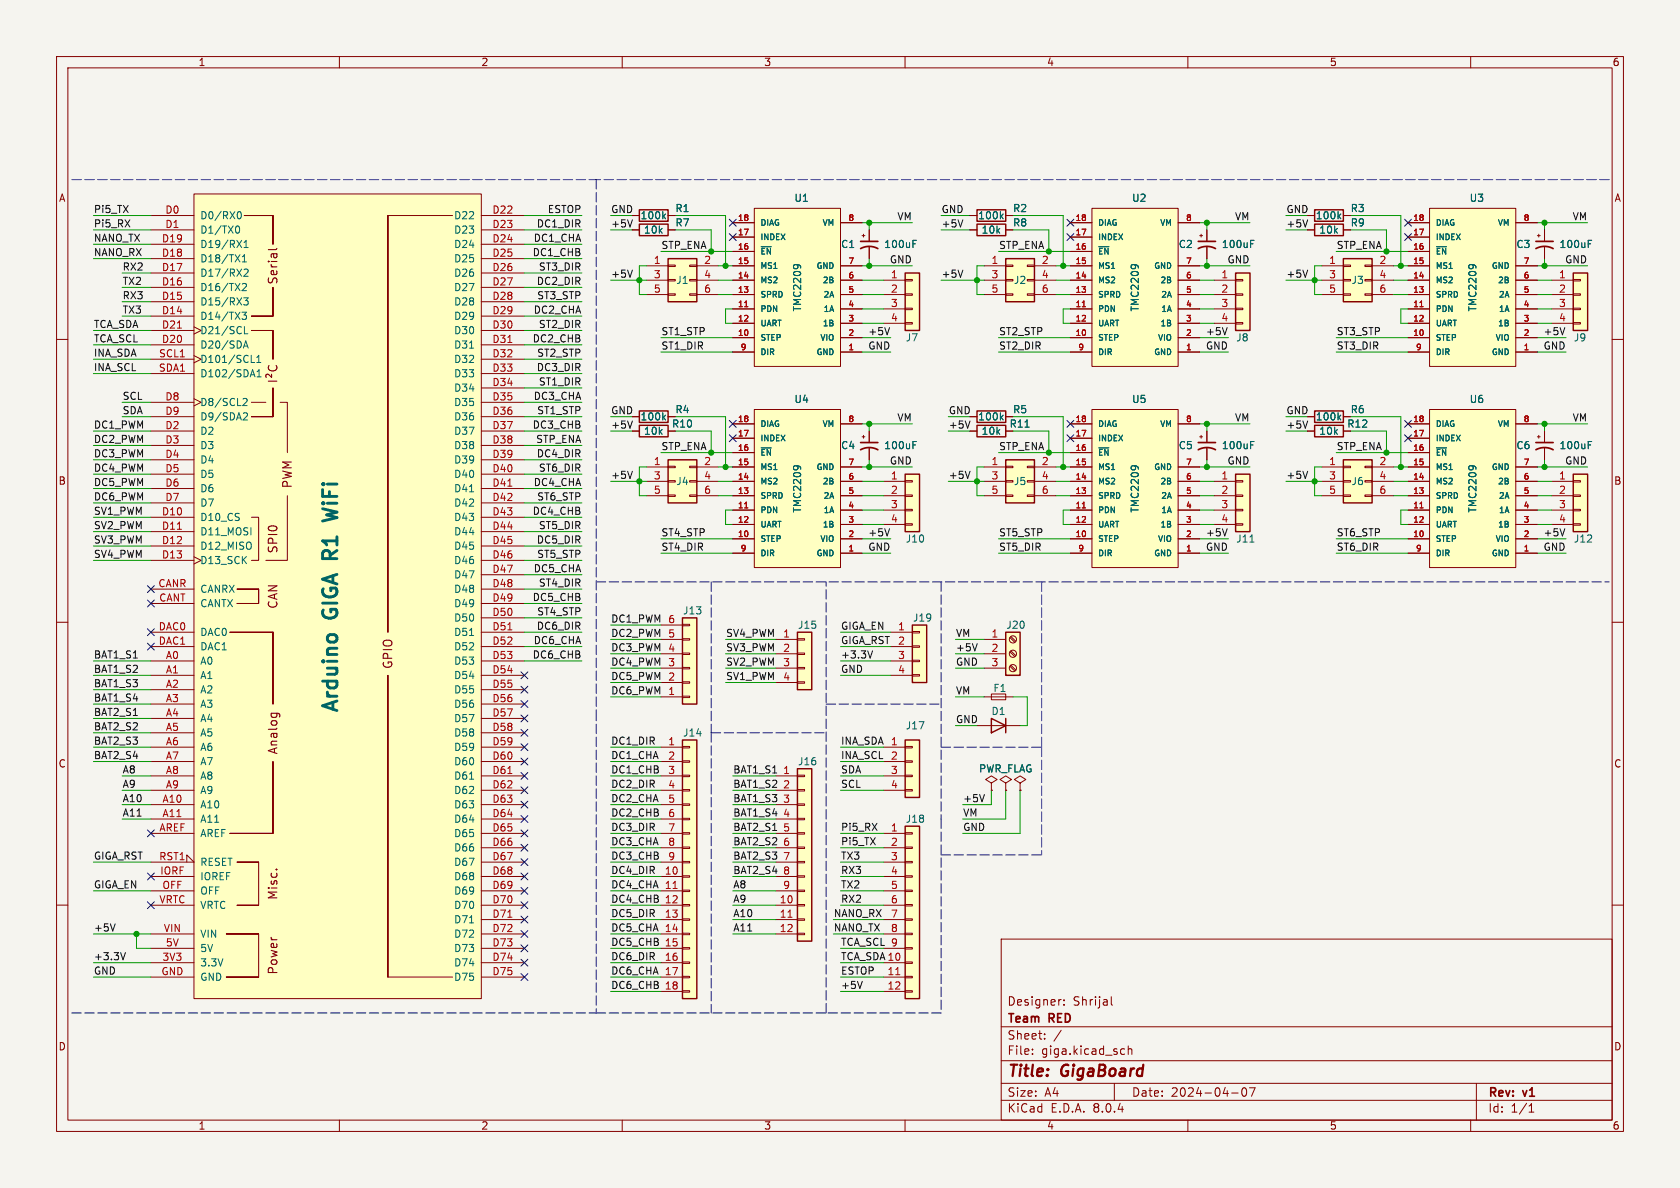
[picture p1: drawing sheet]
<svg xmlns="http://www.w3.org/2000/svg" width="297mm" height="210mm" viewBox="0 0 297 210" stroke-linecap="round" stroke-linejoin="round" font-family="sans-serif">
<defs><g id="words">
<g font-size="3.5" fill="#006464">
<text x="60.5" y="89.9" transform="rotate(-90 60.5 89.9)">WiFi</text>
<text x="60.5" y="109.3" transform="rotate(-90 60.5 109.3)">GIGA R1</text>
<text x="60.5" y="126.4" transform="rotate(-90 60.5 126.4)">Arduino</text>
</g>
<g font-size="2.8" fill="#840000">
<text x="178" y="190.9">Title:</text>
<text x="187.7" y="190.9">GigaBoard</text>
</g>
<g font-size="2.1" fill="#840000">
<text x="49.3" y="50.4" transform="rotate(-90 49.3 50.4)">Serial</text>
<text x="51.8" y="86.5" transform="rotate(-90 51.8 86.5)">PWM</text>
<text x="49.3" y="98" transform="rotate(-90 49.3 98)">SPI0</text>
<text x="49.3" y="107.8" transform="rotate(-90 49.3 107.8)">CAN</text>
<text x="69.6" y="118.4" transform="rotate(-90 69.6 118.4)">GPIO</text>
<text x="49.3" y="133.5" transform="rotate(-90 49.3 133.5)">Analog</text>
<text x="49.3" y="159.2" transform="rotate(-90 49.3 159.2)">Misc.</text>
<text x="49.3" y="172.4" transform="rotate(-90 49.3 172.4)">Power</text>
<text x="178" y="178">Designer:</text>
<text x="189.7" y="178">Shrijal</text>
<text x="178" y="184">Sheet:</text>
<text x="178" y="181.2">Team</text>
<text x="185.5" y="181.2">RED</text>
<text x="178" y="186.7">File:</text>
<text x="184.1" y="186.7">giga.kicad_sch</text>
<text x="178" y="196.9">KiCad</text>
<text x="178" y="194.1">Size:</text>
<text x="184.7" y="194.1">A4</text>
<text x="185.7" y="196.9">E.D.A.</text>
<text x="193.3" y="196.9">8.0.4</text>
<text x="200" y="194.1">Date:</text>
<text x="207" y="194.1">2024-04-07</text>
<text x="263" y="194.3">Rev:</text>
<text x="263" y="196.9">Id:</text>
<text x="267.1" y="196.9">1/1</text>
<text x="269.4" y="194.3">v1</text>
</g>
<g font-size="1.8" fill="#840000">
<text x="35" y="11.9">1</text>
<text x="85" y="11.9">2</text>
<text x="135" y="11.9">3</text>
<text x="185" y="11.9">4</text>
<text x="235" y="11.9">5</text>
<text x="285" y="11.9">6</text>
<text x="10.3" y="35.9">A</text>
<text x="285.3" y="35.9">A</text>
<text x="10.3" y="85.9">B</text>
<text x="285.3" y="85.9">B</text>
<text x="10.3" y="135.9">C</text>
<text x="285.3" y="135.9">C</text>
<text x="10.3" y="185.9">D</text>
<text x="285.3" y="185.9">D</text>
<text x="35" y="199.9">1</text>
<text x="85" y="199.9">2</text>
<text x="135" y="199.9">3</text>
<text x="185" y="199.9">4</text>
<text x="235" y="199.9">5</text>
<text x="285" y="199.9">6</text>
</g>
<g font-size="1.8" fill="#006464">
<text x="140.3" y="35.9">U1</text>
<text x="200" y="35.9">U2</text>
<text x="259.7" y="35.9">U3</text>
<text x="35.3" y="39">D0/RX0</text>
<text x="35.3" y="41.5">D1/TX0</text>
<text x="80.2" y="39">D22</text>
<text x="80.2" y="41.5">D23</text>
<text x="113.1" y="39">100k</text>
<text x="113.7" y="41.5">10k</text>
<text x="119.3" y="37.7">R1</text>
<text x="119.3" y="40.2">R7</text>
<text x="172.8" y="39">100k</text>
<text x="173.4" y="41.5">10k</text>
<text x="179" y="40.2">R8</text>
<text x="179" y="37.7">R2</text>
<text x="232.5" y="39">100k</text>
<text x="233.1" y="41.5">10k</text>
<text x="238.7" y="40.2">R9</text>
<text x="238.7" y="37.7">R3</text>
<text x="35.3" y="46.6">D18/TX1</text>
<text x="35.3" y="44">D19/RX1</text>
<text x="80.2" y="44">D24</text>
<text x="80.2" y="46.6">D25</text>
<text x="148.6" y="44">C1</text>
<text x="156.2" y="44">100uF</text>
<text x="208.3" y="44">C2</text>
<text x="215.9" y="44">100uF</text>
<text x="268" y="44">C3</text>
<text x="275.6" y="44">100uF</text>
<text x="35.3" y="51.7">D16/TX2</text>
<text x="35.3" y="49.1">D17/RX2</text>
<text x="80.2" y="49.1">D26</text>
<text x="80.2" y="51.7">D27</text>
<text x="119.5" y="50.4">J1</text>
<text x="179.1" y="50.4">J2</text>
<text x="238.8" y="50.4">J3</text>
<text x="35.3" y="56.7">D14/TX3</text>
<text x="35.3" y="54.2">D15/RX3</text>
<text x="35.3" y="59.3">D21/SCL</text>
<text x="80.2" y="54.2">D28</text>
<text x="80.2" y="56.7">D29</text>
<text x="80.2" y="59.3">D30</text>
<text x="141.8" y="55.2" transform="rotate(-90 141.8 55.2)">TMC2209</text>
<text x="201.5" y="55.2" transform="rotate(-90 201.5 55.2)">TMC2209</text>
<text x="261.2" y="55.2" transform="rotate(-90 261.2 55.2)">TMC2209</text>
<text x="35.3" y="61.8">D20/SDA</text>
<text x="35.3" y="64.4">D101/SCL1</text>
<text x="80.2" y="61.8">D31</text>
<text x="80.2" y="64.4">D32</text>
<text x="160" y="60.6">J7</text>
<text x="218.4" y="60.6">J8</text>
<text x="278.1" y="60.6">J9</text>
<text x="35.3" y="72">D8/SCL2</text>
<text x="35.3" y="66.9">D102/SDA1</text>
<text x="80.2" y="66.9">D33</text>
<text x="80.2" y="69.4">D34</text>
<text x="80.2" y="72">D35</text>
<text x="140.3" y="71.4">U4</text>
<text x="200" y="71.4">U5</text>
<text x="259.7" y="71.4">U6</text>
<text x="35.3" y="77.1">D2</text>
<text x="35.3" y="74.5">D9/SDA2</text>
<text x="80.2" y="74.5">D36</text>
<text x="80.2" y="77.1">D37</text>
<text x="113.1" y="74.5">100k</text>
<text x="113.7" y="77.1">10k</text>
<text x="118.7" y="75.8">R10</text>
<text x="119.3" y="73.3">R4</text>
<text x="172.8" y="74.5">100k</text>
<text x="173.4" y="77.1">10k</text>
<text x="178.4" y="75.8">R11</text>
<text x="179" y="73.3">R5</text>
<text x="232.5" y="74.5">100k</text>
<text x="233.1" y="77.1">10k</text>
<text x="238.1" y="75.8">R12</text>
<text x="238.7" y="73.3">R6</text>
<text x="35.3" y="79.6">D3</text>
<text x="35.3" y="82.1">D4</text>
<text x="80.2" y="79.6">D38</text>
<text x="80.2" y="82.1">D39</text>
<text x="148.6" y="79.6">C4</text>
<text x="156.2" y="79.6">100uF</text>
<text x="208.3" y="79.6">C5</text>
<text x="215.9" y="79.6">100uF</text>
<text x="268" y="79.6">C6</text>
<text x="275.6" y="79.6">100uF</text>
<text x="35.3" y="84.7">D5</text>
<text x="35.3" y="87.2">D6</text>
<text x="35.3" y="89.8">D7</text>
<text x="80.2" y="84.7">D40</text>
<text x="80.2" y="87.2">D41</text>
<text x="80.2" y="89.8">D42</text>
<text x="119.5" y="86">J4</text>
<text x="179.1" y="86">J5</text>
<text x="238.8" y="86">J6</text>
<text x="35.3" y="92.3">D10_CS</text>
<text x="35.3" y="94.8">D11_MOSI</text>
<text x="80.2" y="92.3">D43</text>
<text x="80.2" y="94.8">D44</text>
<text x="141.8" y="90.7" transform="rotate(-90 141.8 90.7)">TMC2209</text>
<text x="201.5" y="90.7" transform="rotate(-90 201.5 90.7)">TMC2209</text>
<text x="261.2" y="90.7" transform="rotate(-90 261.2 90.7)">TMC2209</text>
<text x="35.3" y="97.4">D12_MISO</text>
<text x="35.3" y="99.9">D13_SCK</text>
<text x="80.2" y="97.4">D45</text>
<text x="80.2" y="99.9">D46</text>
<text x="160" y="96.1">J10</text>
<text x="218.4" y="96.1">J11</text>
<text x="278.1" y="96.1">J12</text>
<text x="35.3" y="105">CANRX</text>
<text x="35.3" y="107.5">CANTX</text>
<text x="80.2" y="102.5">D47</text>
<text x="80.2" y="105">D48</text>
<text x="80.2" y="107.5">D49</text>
<text x="35.3" y="112.6">DAC0</text>
<text x="80.2" y="110.1">D50</text>
<text x="80.2" y="112.6">D51</text>
<text x="120.7" y="108.8">J13</text>
<text x="141" y="111.4">J15</text>
<text x="161.3" y="110.1">J19</text>
<text x="177.8" y="111.4">J20</text>
<text x="35.3" y="117.7">A0</text>
<text x="35.3" y="115.2">DAC1</text>
<text x="80.2" y="115.2">D52</text>
<text x="80.2" y="117.7">D53</text>
<text x="35.3" y="120.2">A1</text>
<text x="35.3" y="122.8">A2</text>
<text x="35.3" y="125.3">A3</text>
<text x="80.2" y="120.2">D54</text>
<text x="80.2" y="122.8">D55</text>
<text x="80.2" y="125.3">D56</text>
<text x="175.5" y="122.5">F1</text>
<text x="35.3" y="127.9">A4</text>
<text x="35.3" y="130.4">A5</text>
<text x="80.2" y="127.9">D57</text>
<text x="80.2" y="130.4">D58</text>
<text x="120.7" y="130.4">J14</text>
<text x="160" y="129.1">J17</text>
<text x="175.2" y="126.6">D1</text>
<text x="35.3" y="132.9">A6</text>
<text x="35.3" y="135.5">A7</text>
<text x="80.2" y="132.9">D59</text>
<text x="80.2" y="135.5">D60</text>
<text x="141" y="135.5">J16</text>
<text x="173" y="136.8">PWR_FLAG</text>
<text x="35.3" y="143.1">A10</text>
<text x="35.3" y="138">A8</text>
<text x="35.3" y="140.6">A9</text>
<text x="80.2" y="138">D61</text>
<text x="80.2" y="140.6">D62</text>
<text x="80.2" y="143.1">D63</text>
<text x="35.3" y="145.6">A11</text>
<text x="35.3" y="148.2">AREF</text>
<text x="80.2" y="145.6">D64</text>
<text x="80.2" y="148.2">D65</text>
<text x="160" y="145.6">J18</text>
<text x="35.3" y="155.8">IOREF</text>
<text x="35.3" y="153.3">RESET</text>
<text x="80.2" y="150.7">D66</text>
<text x="80.2" y="153.3">D67</text>
<text x="80.2" y="155.8">D68</text>
<text x="35.3" y="158.3">OFF</text>
<text x="35.3" y="160.9">VRTC</text>
<text x="80.2" y="158.3">D69</text>
<text x="80.2" y="160.9">D70</text>
<text x="35.3" y="166">VIN</text>
<text x="80.2" y="163.4">D71</text>
<text x="80.2" y="166">D72</text>
<text x="35.3" y="171">3.3V</text>
<text x="35.3" y="168.5">5V</text>
<text x="35.3" y="173.6">GND</text>
<text x="80.2" y="168.5">D73</text>
<text x="80.2" y="171">D74</text>
<text x="80.2" y="173.6">D75</text>
</g>
<g font-size="1.8" fill="#0f0f0f">
<text x="16.5" y="37.8">Pi5_TX</text>
<text x="16.5" y="40.3">Pi5_RX</text>
<text x="94.8" y="40.3">DC1_DIR</text>
<text x="96.7" y="37.8">ESTOP</text>
<text x="107.9" y="37.8">GND</text>
<text x="107.9" y="40.3">+5V</text>
<text x="158.5" y="39">VM</text>
<text x="166.4" y="40.3">+5V</text>
<text x="166.4" y="37.8">GND</text>
<text x="218.2" y="39">VM</text>
<text x="227.3" y="40.3">+5V</text>
<text x="227.3" y="37.8">GND</text>
<text x="277.9" y="39">VM</text>
<text x="16.5" y="45.4">NANO_RX</text>
<text x="16.5" y="42.8">NANO_TX</text>
<text x="21.6" y="47.9">RX2</text>
<text x="94.1" y="45.4">DC1_CHB</text>
<text x="94.3" y="42.8">DC1_CHA</text>
<text x="95.2" y="47.9">ST3_DIR</text>
<text x="116.8" y="44.1">STP_ENA</text>
<text x="157.2" y="46.6">GND</text>
<text x="176.5" y="44.1">STP_ENA</text>
<text x="216.9" y="46.6">GND</text>
<text x="236.2" y="44.1">STP_ENA</text>
<text x="276.6" y="46.6">GND</text>
<text x="21.6" y="50.5">TX2</text>
<text x="21.6" y="53">RX3</text>
<text x="94.8" y="50.5">DC2_DIR</text>
<text x="94.9" y="53">ST3_STP</text>
<text x="107.9" y="49.2">+5V</text>
<text x="166.4" y="49.2">+5V</text>
<text x="227.3" y="49.2">+5V</text>
<text x="16.5" y="58.1">TCA_SDA</text>
<text x="21.6" y="55.5">TX3</text>
<text x="94.3" y="55.5">DC2_CHA</text>
<text x="95.2" y="58.1">ST2_DIR</text>
<text x="116.8" y="59.3">ST1_STP</text>
<text x="153.4" y="59.3">+5V</text>
<text x="176.5" y="59.3">ST2_STP</text>
<text x="213.1" y="59.3">+5V</text>
<text x="236.2" y="59.3">ST3_STP</text>
<text x="272.8" y="59.3">+5V</text>
<text x="16.5" y="60.6">TCA_SCL</text>
<text x="16.5" y="65.7">INA_SCL</text>
<text x="16.5" y="63.2">INA_SDA</text>
<text x="94.1" y="60.6">DC2_CHB</text>
<text x="94.8" y="65.7">DC3_DIR</text>
<text x="94.9" y="63.2">ST2_STP</text>
<text x="116.8" y="61.9">ST1_DIR</text>
<text x="153.4" y="61.9">GND</text>
<text x="176.5" y="61.9">ST2_DIR</text>
<text x="213.1" y="61.9">GND</text>
<text x="236.2" y="61.9">ST3_DIR</text>
<text x="272.8" y="61.9">GND</text>
<text x="21.6" y="70.8">SCL</text>
<text x="94.3" y="70.8">DC3_CHA</text>
<text x="95.2" y="68.2">ST1_DIR</text>
<text x="16.5" y="75.9">DC1_PWM</text>
<text x="21.6" y="73.3">SDA</text>
<text x="94.1" y="75.9">DC3_CHB</text>
<text x="94.9" y="73.3">ST1_STP</text>
<text x="107.9" y="73.3">GND</text>
<text x="107.9" y="75.9">+5V</text>
<text x="158.5" y="74.6">VM</text>
<text x="167.6" y="73.3">GND</text>
<text x="167.6" y="75.9">+5V</text>
<text x="218.2" y="74.6">VM</text>
<text x="227.3" y="75.9">+5V</text>
<text x="227.3" y="73.3">GND</text>
<text x="277.9" y="74.6">VM</text>
<text x="16.5" y="83.5">DC4_PWM</text>
<text x="16.5" y="80.9">DC3_PWM</text>
<text x="16.5" y="78.4">DC2_PWM</text>
<text x="94.7" y="78.4">STP_ENA</text>
<text x="94.8" y="80.9">DC4_DIR</text>
<text x="95.2" y="83.5">ST6_DIR</text>
<text x="116.8" y="79.7">STP_ENA</text>
<text x="157.2" y="82.2">GND</text>
<text x="176.5" y="79.7">STP_ENA</text>
<text x="216.9" y="82.2">GND</text>
<text x="236.2" y="79.7">STP_ENA</text>
<text x="276.6" y="82.2">GND</text>
<text x="16.5" y="86">DC5_PWM</text>
<text x="16.5" y="88.6">DC6_PWM</text>
<text x="94.3" y="86">DC4_CHA</text>
<text x="94.9" y="88.6">ST6_STP</text>
<text x="107.9" y="84.7">+5V</text>
<text x="167.6" y="84.7">+5V</text>
<text x="227.3" y="84.7">+5V</text>
<text x="16.5" y="93.6">SV2_PWM</text>
<text x="16.5" y="91.1">SV1_PWM</text>
<text x="94.1" y="91.1">DC4_CHB</text>
<text x="95.2" y="93.6">ST5_DIR</text>
<text x="116.8" y="94.9">ST4_STP</text>
<text x="153.4" y="94.9">+5V</text>
<text x="176.5" y="94.9">ST5_STP</text>
<text x="213.1" y="94.9">+5V</text>
<text x="236.2" y="94.9">ST6_STP</text>
<text x="272.8" y="94.9">+5V</text>
<text x="16.5" y="96.2">SV3_PWM</text>
<text x="16.5" y="98.7">SV4_PWM</text>
<text x="94.3" y="101.3">DC5_CHA</text>
<text x="94.8" y="96.2">DC5_DIR</text>
<text x="94.9" y="98.7">ST5_STP</text>
<text x="116.8" y="97.4">ST4_DIR</text>
<text x="153.4" y="97.4">GND</text>
<text x="176.5" y="97.4">ST5_DIR</text>
<text x="213.1" y="97.4">GND</text>
<text x="236.2" y="97.4">ST6_DIR</text>
<text x="272.8" y="97.4">GND</text>
<text x="94.1" y="106.3">DC5_CHB</text>
<text x="95.2" y="103.8">ST4_DIR</text>
<text x="94.3" y="114">DC6_CHA</text>
<text x="94.8" y="111.4">DC6_DIR</text>
<text x="94.9" y="108.9">ST4_STP</text>
<text x="107.9" y="110.1">DC1_PWM</text>
<text x="107.9" y="112.7">DC2_PWM</text>
<text x="128.3" y="112.7">SV4_PWM</text>
<text x="148.6" y="114">GIGA_RST 2</text>
<text x="148.6" y="111.4">GIGA_EN</text>
<text x="168.9" y="112.7">VM</text>
<text x="16.5" y="116.5">BAT1_S1</text>
<text x="16.5" y="119">BAT1_S2</text>
<text x="94.1" y="116.5">DC6_CHB</text>
<text x="107.9" y="117.8">DC4_PWM</text>
<text x="107.9" y="115.2">DC3_PWM</text>
<text x="128.3" y="115.2">SV3_PWM</text>
<text x="128.3" y="117.8">SV2_PWM</text>
<text x="148.6" y="116.5">+3.3V</text>
<text x="148.6" y="119">GND</text>
<text x="168.9" y="117.8">GND</text>
<text x="168.9" y="115.2">+5V</text>
<text x="16.5" y="124.1">BAT1_S4</text>
<text x="16.5" y="121.6">BAT1_S3</text>
<text x="107.9" y="122.8">DC6_PWM</text>
<text x="107.9" y="120.3">DC5_PWM</text>
<text x="128.3" y="120.3">SV1_PWM</text>
<text x="168.9" y="122.8">VM</text>
<text x="16.5" y="131.7">BAT2_S3</text>
<text x="16.5" y="129.2">BAT2_S2</text>
<text x="16.5" y="126.7">BAT2_S1</text>
<text x="107.9" y="131.7">DC1_DIR</text>
<text x="148.6" y="131.7">INA_SDA</text>
<text x="168.9" y="127.9">GND</text>
<text x="16.5" y="134.3">BAT2_S4</text>
<text x="21.6" y="136.8">A8</text>
<text x="107.9" y="136.8">DC1_CHB</text>
<text x="107.9" y="134.3">DC1_CHA</text>
<text x="129.5" y="136.8">BAT1_S1</text>
<text x="148.6" y="134.3">INA_SCL</text>
<text x="148.6" y="136.8">SDA</text>
<text x="21.6" y="141.9">A10</text>
<text x="21.6" y="139.4">A9</text>
<text x="107.9" y="139.4">DC2_DIR</text>
<text x="107.9" y="141.9">DC2_CHA</text>
<text x="129.5" y="141.9">BAT1_S3</text>
<text x="129.5" y="139.4">BAT1_S2</text>
<text x="148.6" y="139.4">SCL</text>
<text x="170.2" y="141.9">+5V</text>
<text x="21.6" y="144.4">A11</text>
<text x="107.9" y="144.4">DC2_CHB</text>
<text x="107.9" y="147">DC3_DIR</text>
<text x="107.9" y="149.5">DC3_CHA</text>
<text x="129.5" y="149.5">BAT2_S2</text>
<text x="129.5" y="147">BAT2_S1</text>
<text x="129.5" y="144.4">BAT1_S4</text>
<text x="148.6" y="149.5">Pi5_TX</text>
<text x="148.6" y="147">Pi5_RX</text>
<text x="170.2" y="147">GND</text>
<text x="170.2" y="144.4">VM</text>
<text x="16.5" y="152.1">GIGA_RST</text>
<text x="107.9" y="154.6">DC4_DIR</text>
<text x="107.9" y="152.1">DC3_CHB</text>
<text x="129.5" y="154.6">BAT2_S4</text>
<text x="129.5" y="152.1">BAT2_S3</text>
<text x="148.6" y="154.6">RX3</text>
<text x="148.6" y="152.1">TX3</text>
<text x="16.5" y="157.1">GIGA_EN</text>
<text x="107.9" y="159.7">DC4_CHB 12</text>
<text x="107.9" y="157.1">DC4_CHA 11</text>
<text x="129.5" y="157.1">A8</text>
<text x="129.5" y="159.7">A9</text>
<text x="148.6" y="159.7">RX2</text>
<text x="148.6" y="157.1">TX2</text>
<text x="16.5" y="164.8">+5V</text>
<text x="107.9" y="167.3">DC5_CHB 15</text>
<text x="107.9" y="164.8">DC5_CHA 14</text>
<text x="107.9" y="162.2">DC5_DIR</text>
<text x="129.5" y="162.2">A10</text>
<text x="129.5" y="164.8">A11</text>
<text x="147.3" y="164.8">NANO_TX</text>
<text x="147.3" y="162.2">NANO_RX</text>
<text x="148.6" y="167.3">TCA_SCL 9</text>
<text x="16.5" y="169.8">+3.3V</text>
<text x="16.5" y="172.4">GND</text>
<text x="107.9" y="169.8">DC6_DIR</text>
<text x="107.9" y="172.4">DC6_CHA 17</text>
<text x="148.6" y="169.8">TCA_SDA10</text>
<text x="148.6" y="172.4">ESTOP</text>
<text x="107.9" y="174.9">DC6_CHB 18</text>
<text x="148.6" y="174.9">+5V</text>
</g>
<g font-size="1.8" fill="#a90000">
<text x="29.1" y="37.8">D0</text>
<text x="29.1" y="40.4">D1</text>
<text x="87" y="37.8">D22</text>
<text x="87" y="40.4">D23</text>
<text x="28.5" y="45.5">D18</text>
<text x="28.5" y="42.9">D19</text>
<text x="87" y="42.9">D24</text>
<text x="87" y="45.5">D25</text>
<text x="115.5" y="46.7">1</text>
<text x="124.4" y="46.7">2</text>
<text x="175.2" y="46.7">1</text>
<text x="184.1" y="46.7">2</text>
<text x="234.9" y="46.7">1</text>
<text x="243.8" y="46.7">2</text>
<text x="28.5" y="53.1">D15</text>
<text x="28.5" y="50.5">D16</text>
<text x="28.5" y="48">D17</text>
<text x="87" y="48">D26</text>
<text x="87" y="50.5">D27</text>
<text x="87" y="53.1">D28</text>
<text x="115.5" y="49.3">3</text>
<text x="115.5" y="51.8">5</text>
<text x="124.4" y="49.3">4</text>
<text x="124.4" y="51.8">6</text>
<text x="157.4" y="49.3">1</text>
<text x="157.4" y="51.8">2</text>
<text x="175.2" y="49.3">3</text>
<text x="175.2" y="51.8">5</text>
<text x="184.1" y="49.3">4</text>
<text x="184.1" y="51.8">6</text>
<text x="215.8" y="49.3">1</text>
<text x="215.8" y="51.8">2</text>
<text x="234.9" y="49.3">3</text>
<text x="234.9" y="51.8">5</text>
<text x="243.8" y="49.3">4</text>
<text x="243.8" y="51.8">6</text>
<text x="275.5" y="49.3">1</text>
<text x="275.5" y="51.8">2</text>
<text x="28.5" y="55.6">D14</text>
<text x="28.5" y="58.2">D21</text>
<text x="87" y="55.6">D29</text>
<text x="87" y="58.2">D30</text>
<text x="157.4" y="54.4">3</text>
<text x="157.4" y="56.9">4</text>
<text x="215.8" y="54.4">3</text>
<text x="215.8" y="56.9">4</text>
<text x="275.5" y="54.4">3</text>
<text x="275.5" y="56.9">4</text>
<text x="28" y="65.8">SDA1</text>
<text x="28" y="63.2">SCL1</text>
<text x="28.5" y="60.7">D20</text>
<text x="87" y="60.7">D31</text>
<text x="87" y="63.2">D32</text>
<text x="87" y="65.8">D33</text>
<text x="29.1" y="70.9">D8</text>
<text x="87" y="68.3">D34</text>
<text x="87" y="70.9">D35</text>
<text x="29.1" y="75.9">D2</text>
<text x="29.1" y="73.4">D9</text>
<text x="87" y="73.4">D36</text>
<text x="87" y="75.9">D37</text>
<text x="29.1" y="78.5">D3</text>
<text x="29.1" y="81">D4</text>
<text x="29.1" y="83.6">D5</text>
<text x="87" y="78.5">D38</text>
<text x="87" y="81">D39</text>
<text x="87" y="83.6">D40</text>
<text x="115.5" y="82.3">1</text>
<text x="124.4" y="82.3">2</text>
<text x="175.2" y="82.3">1</text>
<text x="184.1" y="82.3">2</text>
<text x="234.9" y="82.3">1</text>
<text x="243.8" y="82.3">2</text>
<text x="29.1" y="86.1">D6</text>
<text x="29.1" y="88.6">D7</text>
<text x="87" y="86.1">D41</text>
<text x="87" y="88.6">D42</text>
<text x="115.5" y="84.8">3</text>
<text x="115.5" y="87.4">5</text>
<text x="124.4" y="84.8">4</text>
<text x="124.4" y="87.4">6</text>
<text x="157.4" y="84.8">1</text>
<text x="157.4" y="87.4">2</text>
<text x="157.4" y="89.9">3</text>
<text x="175.2" y="84.8">3</text>
<text x="175.2" y="87.4">5</text>
<text x="184.1" y="84.8">4</text>
<text x="184.1" y="87.4">6</text>
<text x="215.8" y="84.8">1</text>
<text x="215.8" y="87.4">2</text>
<text x="215.8" y="89.9">3</text>
<text x="234.9" y="84.8">3</text>
<text x="234.9" y="87.4">5</text>
<text x="243.8" y="84.8">4</text>
<text x="243.8" y="87.4">6</text>
<text x="275.5" y="84.8">1</text>
<text x="275.5" y="87.4">2</text>
<text x="275.5" y="89.9">3</text>
<text x="28.5" y="91.2">D10</text>
<text x="28.5" y="93.7">D11</text>
<text x="87" y="91.2">D43</text>
<text x="87" y="93.7">D44</text>
<text x="157.4" y="92.5">4</text>
<text x="215.8" y="92.5">4</text>
<text x="275.5" y="92.5">4</text>
<text x="28.5" y="96.3">D12</text>
<text x="28.5" y="98.8">D13</text>
<text x="87" y="96.3">D45</text>
<text x="87" y="98.8">D46</text>
<text x="87" y="101.3">D47</text>
<text x="27.9" y="103.9">CANR</text>
<text x="28" y="106.4">CANT</text>
<text x="87" y="103.9">D48</text>
<text x="87" y="106.4">D49</text>
<text x="28" y="111.5">DAC0</text>
<text x="87" y="109">D50</text>
<text x="87" y="111.5">D51</text>
<text x="118" y="112.8">5</text>
<text x="118" y="110.2">6</text>
<text x="138.4" y="112.8">1</text>
<text x="158.7" y="111.5">1</text>
<text x="175.2" y="112.8">1</text>
<text x="28" y="114">DAC1</text>
<text x="29.2" y="116.6">A0</text>
<text x="29.2" y="119.1">A1</text>
<text x="87" y="119.1">D54</text>
<text x="87" y="114">D52</text>
<text x="87" y="116.6">D53</text>
<text x="118" y="117.9">3</text>
<text x="118" y="115.3">4</text>
<text x="138.4" y="115.3">2</text>
<text x="138.4" y="117.9">3</text>
<text x="158.7" y="116.6">3</text>
<text x="158.7" y="119.1">4</text>
<text x="175.2" y="115.3">2</text>
<text x="175.2" y="117.9">3</text>
<text x="29.2" y="121.7">A2</text>
<text x="29.2" y="124.2">A3</text>
<text x="87" y="121.7">D55</text>
<text x="87" y="124.2">D56</text>
<text x="118" y="122.9">1</text>
<text x="118" y="120.4">2</text>
<text x="138.4" y="120.4">4</text>
<text x="29.2" y="126.7">A4</text>
<text x="29.2" y="129.3">A5</text>
<text x="29.2" y="131.8">A6</text>
<text x="87" y="126.7">D57</text>
<text x="87" y="129.3">D58</text>
<text x="87" y="131.8">D59</text>
<text x="118" y="131.8">1</text>
<text x="157.4" y="131.8">1</text>
<text x="29.2" y="134.4">A7</text>
<text x="29.2" y="136.9">A8</text>
<text x="87" y="134.4">D60</text>
<text x="87" y="136.9">D61</text>
<text x="118" y="134.4">2</text>
<text x="118" y="136.9">3</text>
<text x="138.4" y="136.9">1</text>
<text x="157.4" y="134.4">2</text>
<text x="157.4" y="136.9">3</text>
<text x="28.6" y="142">A10</text>
<text x="29.2" y="139.4">A9</text>
<text x="87" y="139.4">D62</text>
<text x="87" y="142">D63</text>
<text x="118" y="139.4">4</text>
<text x="118" y="142">5</text>
<text x="138.4" y="139.4">2</text>
<text x="138.4" y="142">3</text>
<text x="157.4" y="139.4">4</text>
<text x="28.1" y="147.1">AREF</text>
<text x="28.6" y="144.5">A11</text>
<text x="87" y="144.5">D64</text>
<text x="87" y="147.1">D65</text>
<text x="87" y="149.6">D66</text>
<text x="118" y="144.5">6</text>
<text x="118" y="147.1">7</text>
<text x="118" y="149.6">8</text>
<text x="138.4" y="144.5">4</text>
<text x="138.4" y="147.1">5</text>
<text x="138.4" y="149.6">6</text>
<text x="157.4" y="147.1">1</text>
<text x="157.4" y="149.6">2</text>
<text x="28" y="152.1">RST1</text>
<text x="28.2" y="154.7">IORF</text>
<text x="87" y="152.1">D67</text>
<text x="87" y="154.7">D68</text>
<text x="117.4" y="154.7">10</text>
<text x="118" y="152.1">9</text>
<text x="138.4" y="152.1">7</text>
<text x="138.4" y="154.7">8</text>
<text x="157.4" y="152.1">3</text>
<text x="157.4" y="154.7">4</text>
<text x="28.1" y="159.8">VRTC</text>
<text x="28.6" y="157.2">OFF</text>
<text x="87" y="157.2">D69</text>
<text x="87" y="159.8">D70</text>
<text x="137.8" y="159.8">10</text>
<text x="138.4" y="157.2">9</text>
<text x="157.4" y="157.2">5</text>
<text x="157.4" y="159.8">6</text>
<text x="28.9" y="164.8">VIN</text>
<text x="29.2" y="167.4">5V</text>
<text x="87" y="162.3">D71</text>
<text x="87" y="164.8">D72</text>
<text x="87" y="167.4">D73</text>
<text x="117.4" y="162.3">13</text>
<text x="137.8" y="162.3">11</text>
<text x="137.8" y="164.8">12</text>
<text x="157.4" y="162.3">7</text>
<text x="157.4" y="164.8">8</text>
<text x="28.4" y="172.5">GND</text>
<text x="28.6" y="169.9">3V3</text>
<text x="87" y="169.9">D74</text>
<text x="87" y="172.5">D75</text>
<text x="117.4" y="169.9">16</text>
<text x="156.8" y="172.5">11</text>
<text x="156.8" y="175">12</text>
</g>
<g font-size="1.4" fill="#a90000">
<text x="130.4" y="41.7">17</text>
<text x="130.4" y="39.1">18</text>
<text x="149.9" y="39.1">8</text>
<text x="190" y="41.7">17</text>
<text x="190" y="39.1">18</text>
<text x="209.6" y="39.1">8</text>
<text x="249.7" y="41.7">17</text>
<text x="249.7" y="39.1">18</text>
<text x="269.3" y="39.1">8</text>
<text x="130.4" y="46.7">15</text>
<text x="130.4" y="44.2">16</text>
<text x="149.9" y="46.7">7</text>
<text x="190" y="46.7">15</text>
<text x="190" y="44.2">16</text>
<text x="209.6" y="46.7">7</text>
<text x="249.7" y="46.7">15</text>
<text x="249.7" y="44.2">16</text>
<text x="269.3" y="46.7">7</text>
<text x="130.4" y="51.8">13</text>
<text x="130.4" y="49.3">14</text>
<text x="149.9" y="51.8">5</text>
<text x="149.9" y="49.3">6</text>
<text x="190" y="51.8">13</text>
<text x="190" y="49.3">14</text>
<text x="209.6" y="51.8">5</text>
<text x="209.6" y="49.3">6</text>
<text x="249.7" y="51.8">13</text>
<text x="249.7" y="49.3">14</text>
<text x="269.3" y="51.8">5</text>
<text x="269.3" y="49.3">6</text>
<text x="130.4" y="59.4">10</text>
<text x="130.4" y="54.4">11</text>
<text x="130.4" y="56.9">12</text>
<text x="149.9" y="59.4">2</text>
<text x="149.9" y="56.9">3</text>
<text x="149.9" y="54.4">4</text>
<text x="190" y="59.4">10</text>
<text x="190" y="54.4">11</text>
<text x="190" y="56.9">12</text>
<text x="209.6" y="59.4">2</text>
<text x="209.6" y="56.9">3</text>
<text x="209.6" y="54.4">4</text>
<text x="249.7" y="59.4">10</text>
<text x="249.7" y="54.4">11</text>
<text x="249.7" y="56.9">12</text>
<text x="269.3" y="59.4">2</text>
<text x="269.3" y="56.9">3</text>
<text x="269.3" y="54.4">4</text>
<text x="130.8" y="62">9</text>
<text x="149.9" y="62">1</text>
<text x="190.5" y="62">9</text>
<text x="209.6" y="62">1</text>
<text x="250.2" y="62">9</text>
<text x="269.3" y="62">1</text>
<text x="130.4" y="77.2">17</text>
<text x="130.4" y="74.7">18</text>
<text x="149.9" y="74.7">8</text>
<text x="190" y="77.2">17</text>
<text x="190" y="74.7">18</text>
<text x="209.6" y="74.7">8</text>
<text x="249.7" y="77.2">17</text>
<text x="249.7" y="74.7">18</text>
<text x="269.3" y="74.7">8</text>
<text x="130.4" y="82.3">15</text>
<text x="130.4" y="79.8">16</text>
<text x="149.9" y="82.3">7</text>
<text x="190" y="82.3">15</text>
<text x="190" y="79.8">16</text>
<text x="209.6" y="82.3">7</text>
<text x="249.7" y="82.3">15</text>
<text x="249.7" y="79.8">16</text>
<text x="269.3" y="82.3">7</text>
<text x="130.4" y="89.9">11</text>
<text x="130.4" y="87.4">13</text>
<text x="130.4" y="84.8">14</text>
<text x="149.9" y="89.9">4</text>
<text x="149.9" y="87.4">5</text>
<text x="149.9" y="84.8">6</text>
<text x="190" y="89.9">11</text>
<text x="190" y="87.4">13</text>
<text x="190" y="84.8">14</text>
<text x="209.6" y="89.9">4</text>
<text x="209.6" y="87.4">5</text>
<text x="209.6" y="84.8">6</text>
<text x="249.7" y="89.9">11</text>
<text x="249.7" y="87.4">13</text>
<text x="249.7" y="84.8">14</text>
<text x="269.3" y="89.9">4</text>
<text x="269.3" y="87.4">5</text>
<text x="269.3" y="84.8">6</text>
<text x="130.4" y="95">10</text>
<text x="130.4" y="92.5">12</text>
<text x="149.9" y="95">2</text>
<text x="149.9" y="92.5">3</text>
<text x="190" y="95">10</text>
<text x="190" y="92.5">12</text>
<text x="209.6" y="95">2</text>
<text x="209.6" y="92.5">3</text>
<text x="249.7" y="95">10</text>
<text x="249.7" y="92.5">12</text>
<text x="269.3" y="95">2</text>
<text x="269.3" y="92.5">3</text>
<text x="130.8" y="97.5">9</text>
<text x="149.9" y="97.5">1</text>
<text x="190.5" y="97.5">9</text>
<text x="209.6" y="97.5">1</text>
<text x="250.2" y="97.5">9</text>
<text x="269.3" y="97.5">1</text>
</g>
<g font-size="1.4" fill="#006464">
<text x="134.4" y="40.1">DIAG</text>
<text x="145.3" y="40.1">VM</text>
<text x="194.1" y="40.1">DIAG</text>
<text x="205" y="40.1">VM</text>
<text x="253.7" y="40.1">DIAG</text>
<text x="264.7" y="40.1">VM</text>
<text x="134.4" y="47.7">MS1</text>
<text x="134.4" y="45.2">~{EN}</text>
<text x="134.4" y="42.6">INDEX</text>
<text x="144.2" y="47.7">GND</text>
<text x="194.1" y="47.7">MS1</text>
<text x="194.1" y="45.2">~{EN}</text>
<text x="194.1" y="42.6">INDEX</text>
<text x="203.9" y="47.7">GND</text>
<text x="253.7" y="47.7">MS1</text>
<text x="253.7" y="45.2">~{EN}</text>
<text x="253.7" y="42.6">INDEX</text>
<text x="263.6" y="47.7">GND</text>
<text x="134.4" y="52.8">SPRD</text>
<text x="134.4" y="50.3">MS2</text>
<text x="145.3" y="50.3">2B</text>
<text x="145.5" y="52.8">2A</text>
<text x="194.1" y="52.8">SPRD</text>
<text x="194.1" y="50.3">MS2</text>
<text x="205" y="50.3">2B</text>
<text x="205.2" y="52.8">2A</text>
<text x="253.7" y="52.8">SPRD</text>
<text x="253.7" y="50.3">MS2</text>
<text x="264.7" y="50.3">2B</text>
<text x="264.9" y="52.8">2A</text>
<text x="134.4" y="55.3">PDN</text>
<text x="134.4" y="57.9">UART</text>
<text x="145.3" y="57.9">1B</text>
<text x="145.5" y="55.3">1A</text>
<text x="194.1" y="55.3">PDN</text>
<text x="194.1" y="57.9">UART</text>
<text x="205" y="57.9">1B</text>
<text x="205.2" y="55.3">1A</text>
<text x="253.7" y="55.3">PDN</text>
<text x="253.7" y="57.9">UART</text>
<text x="264.7" y="57.9">1B</text>
<text x="264.9" y="55.3">1A</text>
<text x="134.4" y="60.4">STEP</text>
<text x="134.4" y="63">DIR</text>
<text x="144.2" y="63">GND</text>
<text x="144.9" y="60.4">VIO</text>
<text x="194.1" y="60.4">STEP</text>
<text x="194.1" y="63">DIR</text>
<text x="203.9" y="63">GND</text>
<text x="204.6" y="60.4">VIO</text>
<text x="253.7" y="60.4">STEP</text>
<text x="253.7" y="63">DIR</text>
<text x="263.6" y="63">GND</text>
<text x="264.3" y="60.4">VIO</text>
<text x="134.4" y="75.7">DIAG</text>
<text x="145.3" y="75.7">VM</text>
<text x="194.1" y="75.7">DIAG</text>
<text x="205" y="75.7">VM</text>
<text x="253.7" y="75.7">DIAG</text>
<text x="264.7" y="75.7">VM</text>
<text x="134.4" y="83.3">MS1</text>
<text x="134.4" y="80.7">~{EN}</text>
<text x="134.4" y="78.2">INDEX</text>
<text x="144.2" y="83.3">GND</text>
<text x="194.1" y="83.3">MS1</text>
<text x="194.1" y="80.7">~{EN}</text>
<text x="194.1" y="78.2">INDEX</text>
<text x="203.9" y="83.3">GND</text>
<text x="253.7" y="83.3">MS1</text>
<text x="253.7" y="80.7">~{EN}</text>
<text x="253.7" y="78.2">INDEX</text>
<text x="263.6" y="83.3">GND</text>
<text x="134.4" y="88.4">SPRD</text>
<text x="134.4" y="85.8">MS2</text>
<text x="145.3" y="85.8">2B</text>
<text x="145.5" y="88.4">2A</text>
<text x="194.1" y="88.4">SPRD</text>
<text x="194.1" y="85.8">MS2</text>
<text x="205" y="85.8">2B</text>
<text x="205.2" y="88.4">2A</text>
<text x="253.7" y="88.4">SPRD</text>
<text x="253.7" y="85.8">MS2</text>
<text x="264.7" y="85.8">2B</text>
<text x="264.9" y="88.4">2A</text>
<text x="134.4" y="96">STEP</text>
<text x="134.4" y="90.9">PDN</text>
<text x="134.4" y="93.4">UART</text>
<text x="144.9" y="96">VIO</text>
<text x="145.3" y="93.4">1B</text>
<text x="145.5" y="90.9">1A</text>
<text x="194.1" y="96">STEP</text>
<text x="194.1" y="90.9">PDN</text>
<text x="194.1" y="93.4">UART</text>
<text x="204.6" y="96">VIO</text>
<text x="205" y="93.4">1B</text>
<text x="205.2" y="90.9">1A</text>
<text x="253.7" y="96">STEP</text>
<text x="253.7" y="90.9">PDN</text>
<text x="253.7" y="93.4">UART</text>
<text x="264.3" y="96">VIO</text>
<text x="264.7" y="93.4">1B</text>
<text x="264.9" y="90.9">1A</text>
<text x="134.4" y="98.5">DIR</text>
<text x="144.2" y="98.5">GND</text>
<text x="194.1" y="98.5">DIR</text>
<text x="203.9" y="98.5">GND</text>
<text x="253.7" y="98.5">DIR</text>
<text x="263.6" y="98.5">GND</text>
</g>
</g></defs>
<path d="M0 0h297v210h-297z" fill="#f5f4ef" stroke="#f5f4ef" stroke-width=".18"/>
<g fill="none" stroke="#840000" stroke-width=".18">
<path d="M10 10h277v190h-277zM12 12h273v186h-273zM60 10v2M110 10v2M160 10v2M210 10v2M260 10v2M10 60h2M285 60h2M10 110h2M285 110h2M10 160h2"/>
<path d="M285 160h2M177 166h108v32h-108zM187.5 176.7h.1M188.1 177.6v.1M188.1 176.8v.1M196.5 176.2v1.3l.2 .2M60 198v2M110 198v2M160 198v2M177 194.5h108M177 191.5h108M177 187.5h108"/>
<path d="M177 181.5h108M182.5 186.3v.1M182.5 185.5v.1M184.7 183.6v.1M184.7 182.8v.1M187.6 182.1l-1.3 2M197 191.5v3M198.4 185.4l.4 .1M198.8 186.3l-.4 .1M199.5 185.5l.2-.1 .3 .1 .1 .9M199.5 184.9v1.5M210 198v2"/>
<path d="M217.7 193.2h1.2M219.7 192.4l.2-.1a.81 .81 0 0 1 .6 .6 .81 .81 0 0 1-.3 .8l-.2 .1a.81 .81 0 0 1-.3-1.4zM220.9 192.3h1l-.7 1.5M260 198v2M261 191.5v6.5M270.3 196.6h.9M270.3 195.5l.4-.4v1.5"/>
</g>
<path d="M133.3 36.8h15.3v28h-15.3z" fill="#ffffc2"/>
<g fill="none" stroke="#840000" stroke-width=".18">
<path d="M129.5 39.4h3.8M133.3 36.8h15.3v28h-15.3zM148.6 39.4h3.8M129.5 59.7h3.8M129.5 54.6h3.8M129.5 57.2h3.8M129.5 52.1h3.8M129.5 49.5h3.8M129.5 47h3.8M129.5 44.5h3.8M129.5 41.9h3.8M148.6 59.7h3.8"/>
<path d="M148.6 54.6h3.8M148.6 57.2h3.8M148.6 52.1h3.8M148.6 49.5h3.8M148.6 47h3.8M129.5 62.2h3.8M148.6 62.2h3.8"/>
</g>
<path d="M131.6 54.2h.6" fill="none" stroke="#a90000" stroke-width=".18"/>
<path d="M134.6 43.6h1.7M140.3 46.9l.1-.1a1.07 1.07 0 0 1 1 .2M140.8 46.8l.2 .1" fill="none" stroke="#006464" stroke-width=".18"/>
<path d="M177.8 45.7h5.1v7.6h-5.1z" fill="#ffffc2"/>
<path d="M174 47h3.8M174 49.5h3.8M174 52.1h3.8M177.8 51.9h1.3v.3h-1.3zM177.8 49.4h1.3v.3h-1.3zM177.8 46.9h1.3v.2h-1.3zM181.6 51.9h1.3v.3h-1.3zM181.6 49.4h1.3v.3h-1.3zM181.6 46.9h1.3v.2h-1.3zM182.9 47h3.8M182.9 49.5h3.8M182.9 52.1h3.8" fill="none" stroke="#840000" stroke-width=".18"/>
<path d="M177.8 45.7h5.1v7.6h-5.1z" fill="none" stroke="#840000" stroke-width=".25"/>
<path d="M133.3 72.4h15.3v27.9h-15.3z" fill="#ffffc2"/>
<g fill="none" stroke="#840000" stroke-width=".18">
<path d="M129.5 77.5h3.8M129.5 74.9h3.8M133.3 72.4h15.3v27.9h-15.3zM148.6 74.9h3.8M129.5 97.8h3.8M129.5 95.3h3.8M129.5 90.2h3.8M129.5 92.7h3.8M129.5 87.6h3.8M129.5 85.1h3.8M129.5 82.6h3.8M129.5 80h3.8"/>
<path d="M148.6 97.8h3.8M148.6 95.3h3.8M148.6 90.2h3.8M148.6 92.7h3.8M148.6 87.6h3.8M148.6 85.1h3.8M148.6 82.6h3.8"/>
</g>
<path d="M131.6 89.8h.6" fill="none" stroke="#a90000" stroke-width=".18"/>
<path d="M134.6 79.2h1.7M140.3 82.5l.1-.1a1.07 1.07 0 0 1 1 .1M140.8 82.3l.2 .2" fill="none" stroke="#006464" stroke-width=".18"/>
<path d="M252.7 72.4h15.3v27.9h-15.3z" fill="#ffffc2"/>
<g fill="none" stroke="#840000" stroke-width=".18">
<path d="M171.4 40.6h1.3M177.8 40.6h1.3M231.1 40.6h1.3M237.5 40.6h1.3M111.8 73.7h1.2M118.1 73.7h1.3M248.9 77.5h3.8M248.9 74.9h3.8M252.7 72.4h15.3v27.9h-15.3zM268 74.9h3.8M271.8 77.2h.5M272 77v.5"/>
<path d="M273 76.2v2M273 79.2v2.1M248.9 97.8h3.8M248.9 95.3h3.8M248.9 90.2h3.8M248.9 92.7h3.8M248.9 87.6h3.8M248.9 85.1h3.8M248.9 82.6h3.8M248.9 80h3.8M268 97.8h3.8M268 95.3h3.8"/>
<path d="M268 90.2h3.8M268 92.7h3.8M268 87.6h3.8M268 85.1h3.8M268 82.6h3.8"/>
</g>
<path d="M251 89.8h.6" fill="none" stroke="#a90000" stroke-width=".18"/>
<path d="M117.3 73.8l.4 .4M117.7 73.4l-.5 .5M253.9 79.2h1.8M280.8 78.7h.4M280.8 78h.6M259.7 82.5l.1-.1a1.07 1.07 0 0 1 1 .1M260.2 82.3l.2 .2" fill="none" stroke="#006464" stroke-width=".18"/>
<path d="M172.7 39.6h5.1v2.1h-5.1zM232.4 39.6h5.1v2.1h-5.1zM113 72.6h5.1v2.1h-5.1z" fill="none" stroke="#840000" stroke-width=".25"/>
<path d="M271.5 79.5a3.2 3.2 0 0 1 3.1 0M271.5 78.2h3.1" fill="none" stroke="#840000" stroke-width=".3"/>
<path d="M278.1 83.8h2.6v10.2h-2.6z" fill="#ffffc2"/>
<path d="M274.3 85.1h3.8M274.3 87.6h3.8M274.3 90.2h3.8M274.3 92.7h3.8M278.1 92.6h1.3v.2h-1.3zM278.1 90h1.3v.3h-1.3zM278.1 87.5h1.3v.3h-1.3zM278.1 85h1.3v.2h-1.3z" fill="none" stroke="#840000" stroke-width=".18"/>
<path d="M278.1 83.8h2.6v10.2h-2.6z" fill="none" stroke="#840000" stroke-width=".25"/>
<path d="M237.5 81.3h5.1v7.6h-5.1z" fill="#ffffc2"/>
<g fill="none" stroke="#840000" stroke-width=".18">
<path d="M152.4 41.7h.5M152.7 41.4v.5M153.7 40.6v2.1M153.7 43.7v2M233.7 82.6h3.8M233.7 85.1h3.8M233.7 87.6h3.8M237.5 87.5h1.3v.3h-1.3zM237.5 85h1.3v.2h-1.3zM237.5 82.4h1.3v.3h-1.3zM241.3 87.5h1.3v.3h-1.3zM241.3 85h1.3v.2h-1.3z"/>
<path d="M241.3 82.4h1.3v.3h-1.3zM242.6 82.6h3.8M242.6 85.1h3.8M242.6 87.6h3.8"/>
</g>
<path d="M237.5 81.3h5.1v7.6h-5.1z" fill="none" stroke="#840000" stroke-width=".25"/>
<path d="M152.1 43.9a3.2 3.2 0 0 1 3.1 0M152.1 42.7h3.1" fill="none" stroke="#840000" stroke-width=".3"/>
<path d="M161.4 43.1h.4M161.4 42.5h.6" fill="none" stroke="#006464" stroke-width=".18"/>
<path d="M34.3 34.3h50.8v142.2h-50.8z" fill="#ffffc2"/>
<g fill="none" stroke="#840000" stroke-width=".18">
<path d="M26.7 38.1h7.6M34.3 34.3h50.8v142.2h-50.8zM43.2 38.1h5.1zM48.3 38.1v5.1zM68.6 38.1v73.7zM68.6 38.1h11.4M85.1 38.1h7.6M26.7 40.6h7.6M26.7 55.9h7.6M26.7 53.3h7.6M26.7 50.8h7.6M26.7 48.3h7.6"/>
<path d="M26.7 45.7h7.6M26.7 43.2h7.6M26.7 58.4h7.6M34.3 57.8l1.3 .6-1.3 .7M44.4 58.4h3.9zM44.4 55.9h3.9zM48.3 58.4v5.1zM48.3 50.8v5.1zM85.1 40.6h7.6M85.1 55.9h7.6M85.1 53.3h7.6M85.1 50.8h7.6"/>
<path d="M85.1 48.3h7.6M85.1 45.7h7.6M85.1 43.2h7.6M85.1 58.4h7.6M26.7 71.1h7.6M26.7 76.2h7.6M26.7 61h7.6M26.7 78.7h7.6M26.7 63.5h7.6M26.7 66h7.6M26.7 73.7h7.6M34.3 70.5l1.3 .6-1.3 .7"/>
<path d="M34.3 62.9l1.3 .6-1.3 .6M44.4 73.7h3.9zM44.4 71.1h2.6M48.3 68.6v5.1zM49.5 71.1h1.3v8.9M85.1 71.1h7.6M85.1 76.2h7.6M85.1 61h7.6M85.1 78.7h7.6M85.1 63.5h7.6M85.1 66h7.6M85.1 68.6h7.6"/>
<path d="M85.1 73.7h7.6M26.7 91.4h7.6M26.7 94h7.6M26.7 96.5h7.6M26.7 99.1h7.6M26.7 81.3h7.6M26.7 83.8h7.6M26.7 86.4h7.6M26.7 88.9h7.6M34.3 98.4l1.3 .7-1.3 .6M44.4 91.4h1.3v7.7h-1.3M50.8 87.6v11.5h-3.8"/>
<path d="M85.1 91.4h7.6M85.1 94h7.6M85.1 96.5h7.6M85.1 99.1h7.6M85.1 81.3h7.6M85.1 83.8h7.6M85.1 86.4h7.6M85.1 88.9h7.6M26.7 119.4h7.6M26.7 116.8h7.6M26.7 104.1h7.6M26.7 106.7h7.6"/>
<path d="M26.7 111.8h7.6M26.7 114.3h7.6M40.6 111.8h7.7zM41.9 106.7h3.8zM41.9 104.1h3.8zM45.7 104.1v2.6zM48.3 111.8v12.7zM68.6 119.4v53.3zM85.1 119.4h7.6M85.1 116.8h7.6M85.1 104.1h7.6M85.1 106.7h7.6"/>
<path d="M85.1 101.6h7.6M85.1 109.2h7.6M85.1 111.8h7.6M85.1 114.3h7.6M26.7 121.9h7.6M26.7 124.5h7.6M26.7 127h7.6M26.7 129.5h7.6M26.7 132.1h7.6M26.7 134.6h7.6M26.7 137.2h7.6M26.7 139.7h7.6"/>
<path d="M48.3 134.6v12.7zM85.1 121.9h7.6M85.1 124.5h7.6M85.1 127h7.6M85.1 129.5h7.6M85.1 132.1h7.6M85.1 134.6h7.6M85.1 137.2h7.6M85.1 139.7h7.6M26.7 152.4h7.6l-1.3-1.3v1.3M26.7 142.2h7.6M26.7 144.8h7.6"/>
<path d="M26.7 147.3h7.6M26.7 154.9h7.6M26.7 157.5h7.6M40.6 147.3h7.7zM41.9 152.4h3.8zM45.7 152.4v7.6M85.1 142.2h7.6M85.1 144.8h7.6M85.1 147.3h7.6M85.1 149.9h7.6M85.1 152.4h7.6M85.1 154.9h7.6"/>
<path d="M85.1 157.5h7.6M26.7 172.7h7.6M26.7 160h7.6M26.7 165.1h7.6M26.7 167.6h7.6M26.7 170.2h7.6M40 172.7h5.7zM40 165.1h5.7zM41.9 160h3.8zM45.7 165.1v7.6M68.6 172.7h11.4M85.1 172.7h7.6"/>
<path d="M85.1 160h7.6M85.1 162.6h7.6M85.1 165.1h7.6M85.1 167.6h7.6M85.1 170.2h7.6"/>
</g>
<path d="M49 43.9l-.3 .2h-1.3M47.4 67.4h1.6M47.6 64.6a.61 .61 0 0 0 0 .8 .61 .61 0 0 0 .7 .2 .57 .57 0 0 0 .6-.3 .57 .57 0 0 0-.1-.7M48 66.1v.6l-.5-.5a.31 .31 0 0 0-.5 .2l.1 .3M47.9 126.1h1.3l.3 .3M48 126.1l-.1 .4M48.9 126.1l.1 .4M48.8 153.7h.2" fill="none" stroke="#840000" stroke-width=".19"/>
<g fill="none" stroke="#006464" stroke-width=".18">
<path d="M42 37.7l.2-.3a.68 .68 0 0 1 .5 .6 .68 .68 0 0 1-.5 .7l-.2-.3M41.8 40l.1-.1a.68 .68 0 0 1 .5 .7 .68 .68 0 0 1-.5 .6h-.1M42.8 55.2h.8l-.5 .5 .4 .1v.5l-.2 .2-.5-.2M42.8 50.2l.5-.1 .3 .4-.8 .9h.8M42.8 46.3h.8M42.8 45.4l.4-.4v1.3M43.1 52.6h.8l-.5 .5 .4 .2v.5l-.2 .1-.5-.1M43.1 47.7l.5-.1 .3 .3-.8 .9h.8M43.1 43.8h.8M43.1 42.9l.4-.4v1.3M43.2 57.7v1.3h.6M43 70.6l.4-.2 .3 .4-.8 .9h.8"/>
<path d="M43 61.5l.4-1.2 .5 1.2M43.1 61.2h.7M43.2 73h.4l.2 .3-.8 .9h.8M44.4 66.3h.6M44.4 64.1h.6M44.7 65.3l.4 1.3M45.4 64.1h.7M45.4 63.2l.3-.4v1.3M45.4 66.6h.8M45.4 65.7l.4-.4v1.3M83 61.5h.7M83 86.9h.7"/>
<path d="M83 112.3h.7M83 137.7h.7M83 163.1h.7"/>
</g>
<path d="M31.4 58h.7M89.8 60.5h.7M31.4 93.6h.7M89.8 85.9h.7M89.8 111.3h.7M89.8 136.7h.7M89.8 162.1h.7" fill="none" stroke="#a90000" stroke-width=".18"/>
<path d="M57.8 91l1.8 .5-2.6 .6" fill="none" stroke="#006464" stroke-width=".51"/>
<path d="M160 48.3h2.6v10.1h-2.6z" fill="#ffffc2"/>
<path d="M156.2 49.5h3.8M156.2 52.1h3.8M156.2 54.6h3.8M156.2 57.2h3.8M160 57h1.3v.3h-1.3zM160 54.5h1.3v.2h-1.3zM160 51.9h1.3v.3h-1.3zM160 49.4h1.3v.3h-1.3z" fill="none" stroke="#840000" stroke-width=".18"/>
<path d="M160 48.3h2.6v10.1h-2.6z" fill="none" stroke="#840000" stroke-width=".25"/>
<path d="M193 36.8h15.3v28h-15.3z" fill="#ffffc2"/>
<g fill="none" stroke="#840000" stroke-width=".18">
<path d="M189.2 39.4h3.8M193 36.8h15.3v28h-15.3zM208.3 39.4h3.8M189.2 59.7h3.8M189.2 54.6h3.8M189.2 57.2h3.8M189.2 52.1h3.8M189.2 49.5h3.8M189.2 47h3.8M189.2 44.5h3.8M189.2 41.9h3.8M208.3 59.7h3.8"/>
<path d="M208.3 54.6h3.8M208.3 57.2h3.8M208.3 52.1h3.8M208.3 49.5h3.8M208.3 47h3.8M171.4 76.2h1.3M177.8 76.2h1.3M189.2 62.2h3.8M208.3 62.2h3.8"/>
</g>
<path d="M191.3 54.2h.6" fill="none" stroke="#a90000" stroke-width=".18"/>
<path d="M194.3 43.6h1.7M200 46.9l.1-.1a1.07 1.07 0 0 1 1 .2M200.5 46.8l.2 .1M181.2 75.5h.7" fill="none" stroke="#006464" stroke-width=".18"/>
<path d="M172.7 75.2h5.1v2h-5.1z" fill="none" stroke="#840000" stroke-width=".25"/>
<path d="M141 135.9h2.5v30.5h-2.5z" fill="#ffffc2"/>
<g fill="none" stroke="#840000" stroke-width=".18">
<path d="M171.4 38.1h1.3M177.8 38.1h1.3M137.2 137.2h3.8M137.2 139.7h3.8M141 139.6h1.2v.2h-1.2zM141 137h1.2v.3h-1.2zM137.2 142.2h3.8M137.2 144.8h3.8M137.2 147.3h3.8M137.2 149.9h3.8M137.2 152.4h3.8M137.2 154.9h3.8"/>
<path d="M137.2 157.5h3.8M141 159.9h1.2v.2h-1.2zM141 157.4h1.2v.2h-1.2zM141 154.8h1.2v.3h-1.2zM141 152.3h1.2v.2h-1.2zM141 149.7h1.2v.3h-1.2zM141 147.2h1.2v.2h-1.2zM141 144.7h1.2v.2h-1.2zM141 142.1h1.2v.3h-1.2zM137.2 160h3.8M137.2 162.6h3.8M137.2 165.1h3.8"/>
<path d="M141 165h1.2v.2h-1.2zM141 162.4h1.2v.3h-1.2z"/>
</g>
<path d="M172.7 37.1h5.1v2h-5.1zM141 135.9h2.5v30.5h-2.5z" fill="none" stroke="#840000" stroke-width=".25"/>
<path d="M139.3 162.1h.7" fill="none" stroke="#a90000" stroke-width=".18"/>
<path d="M177 38.2l.3 .5M177.3 37.8l-.4 .5" fill="none" stroke="#006464" stroke-width=".18"/>
<path d="M118.1 45.7h5.1v7.6h-5.1z" fill="#ffffc2"/>
<g fill="none" stroke="#840000" stroke-width=".18">
<path d="M111.8 38.1h1.2M118.1 38.1h1.3M114.3 47h3.8M114.3 49.5h3.8M114.3 52.1h3.8M118.1 51.9h1.3v.3h-1.3zM118.1 49.4h1.3v.3h-1.3zM118.1 46.9h1.3v.2h-1.3zM121.9 51.9h1.3v.3h-1.3zM121.9 49.4h1.3v.3h-1.3zM121.9 46.9h1.3v.2h-1.3zM123.2 47h3.8"/>
<path d="M123.2 49.5h3.8M123.2 52.1h3.8"/>
</g>
<path d="M113 37.1h5.1v2h-5.1zM118.1 45.7h5.1v7.6h-5.1z" fill="none" stroke="#840000" stroke-width=".25"/>
<path d="M117.3 38.2l.4 .5M117.7 37.8l-.5 .5" fill="none" stroke="#006464" stroke-width=".18"/>
<path d="M160 83.8h2.6v10.2h-2.6z" fill="#ffffc2"/>
<path d="M171.4 73.7h1.3M177.8 73.7h1.3M231.1 73.7h1.3M237.5 73.7h1.3M156.2 85.1h3.8M156.2 87.6h3.8M156.2 90.2h3.8M156.2 92.7h3.8M160 92.6h1.3v.2h-1.3zM160 90h1.3v.3h-1.3zM160 87.5h1.3v.3h-1.3zM160 85h1.3v.2h-1.3z" fill="none" stroke="#840000" stroke-width=".18"/>
<path d="M172.7 72.6h5.1v2.1h-5.1zM232.4 72.6h5.1v2.1h-5.1zM160 83.8h2.6v10.2h-2.6z" fill="none" stroke="#840000" stroke-width=".25"/>
<path d="M177 73.8l.3 .4M177.3 73.4l-.4 .5M236.7 73.8l.3 .4M237 73.4l-.4 .5" fill="none" stroke="#006464" stroke-width=".18"/>
<path d="M118.1 81.3h5.1v7.6h-5.1z" fill="#ffffc2"/>
<path d="M114.3 82.6h3.8M114.3 85.1h3.8M114.3 87.6h3.8M118.1 87.5h1.3v.3h-1.3zM118.1 85h1.3v.2h-1.3zM118.1 82.4h1.3v.3h-1.3zM121.9 87.5h1.3v.3h-1.3zM121.9 85h1.3v.2h-1.3zM121.9 82.4h1.3v.3h-1.3zM123.2 82.6h3.8M123.2 85.1h3.8M123.2 87.6h3.8" fill="none" stroke="#840000" stroke-width=".18"/>
<path d="M118.1 81.3h5.1v7.6h-5.1z" fill="none" stroke="#840000" stroke-width=".25"/>
<path d="M218.4 48.3h2.6v10.1h-2.6z" fill="#ffffc2"/>
<g fill="none" stroke="#840000" stroke-width=".18">
<path d="M214.6 49.5h3.8M214.6 52.1h3.8M214.6 54.6h3.8M214.6 57.2h3.8M218.4 57h1.3v.3h-1.3zM218.4 54.5h1.3v.2h-1.3zM218.4 51.9h1.3v.3h-1.3zM218.4 49.4h1.3v.3h-1.3zM111.8 76.2h1.2M118.1 76.2h1.3M212.1 77.2h.5M212.3 77v.5"/>
<path d="M213.4 76.2v2M213.4 79.2v2.1"/>
</g>
<path d="M218.4 48.3h2.6v10.1h-2.6zM113 75.2h5.1v2h-5.1z" fill="none" stroke="#840000" stroke-width=".25"/>
<path d="M211.8 79.5a3.2 3.2 0 0 1 3.1 0M211.8 78.2h3.1" fill="none" stroke="#840000" stroke-width=".3"/>
<path d="M221.1 78.7h.4M221.1 78h.6" fill="none" stroke="#006464" stroke-width=".18"/>
<path d="M120.6 109.2h2.6v15.3h-2.6z" fill="#ffffc2"/>
<path d="M116.8 118.1h3.8M116.8 115.6h3.8M116.8 113h3.8M116.8 110.5h3.8M120.6 110.4h1.3v.2h-1.3zM120.6 112.9h1.3v.3h-1.3zM120.6 115.4h1.3v.3h-1.3zM120.6 118h1.3v.2h-1.3zM116.8 123.2h3.8M116.8 120.7h3.8M120.6 120.5h1.3v.3h-1.3zM120.6 123.1h1.3v.2h-1.3z" fill="none" stroke="#840000" stroke-width=".18"/>
<path d="M120.6 109.2h2.6v15.3h-2.6z" fill="none" stroke="#840000" stroke-width=".25"/>
<path d="M160 146.1h2.6v30.4h-2.6z" fill="#ffffc2"/>
<g fill="none" stroke="#840000" stroke-width=".18">
<path d="M156.2 147.3h3.8M156.2 149.9h3.8M156.2 152.4h3.8M156.2 154.9h3.8M156.2 157.5h3.8M160 159.9h1.3v.2h-1.3zM160 157.4h1.3v.2h-1.3zM160 154.8h1.3v.3h-1.3zM160 152.3h1.3v.2h-1.3zM160 149.7h1.3v.3h-1.3zM160 147.2h1.3v.2h-1.3zM156.2 170.2h3.8"/>
<path d="M156.2 172.7h3.8M156.2 175.3h3.8M156.2 160h3.8M156.2 162.6h3.8M156.2 165.1h3.8M156.2 167.6h3.8M160 175.1h1.3v.3h-1.3zM160 172.6h1.3v.2h-1.3zM160 170.1h1.3v.2h-1.3zM160 167.5h1.3v.3h-1.3zM160 165h1.3v.2h-1.3zM160 162.4h1.3v.3h-1.3z"/>
</g>
<path d="M160 146.1h2.6v30.4h-2.6z" fill="none" stroke="#840000" stroke-width=".25"/>
<path d="M158.4 172.3h.7" fill="none" stroke="#a90000" stroke-width=".18"/>
<path d="M278.1 48.3h2.6v10.1h-2.6z" fill="#ffffc2"/>
<path d="M271.8 41.7h.5M272 41.4v.5M273 40.6v2.1M273 43.7v2M274.3 49.5h3.8M274.3 52.1h3.8M274.3 54.6h3.8M274.3 57.2h3.8M278.1 57h1.3v.3h-1.3zM278.1 54.5h1.3v.2h-1.3zM278.1 51.9h1.3v.3h-1.3zM278.1 49.4h1.3v.3h-1.3z" fill="none" stroke="#840000" stroke-width=".18"/>
<path d="M278.1 48.3h2.6v10.1h-2.6z" fill="none" stroke="#840000" stroke-width=".25"/>
<path d="M271.5 43.9a3.2 3.2 0 0 1 3.1 0M271.5 42.7h3.1" fill="none" stroke="#840000" stroke-width=".3"/>
<path d="M280.8 43.1h.4M280.8 42.5h.6" fill="none" stroke="#006464" stroke-width=".18"/>
<path d="M120.6 130.8h2.6v45.7h-2.6z" fill="#ffffc2"/>
<g fill="none" stroke="#840000" stroke-width=".18">
<path d="M231.1 76.2h1.3M237.5 76.2h1.3M116.8 132.1h3.8M116.8 134.6h3.8M116.8 137.2h3.8M116.8 139.7h3.8M120.6 139.6h1.3v.2h-1.3zM120.6 137h1.3v.3h-1.3zM120.6 134.5h1.3v.2h-1.3zM120.6 132h1.3v.2h-1.3zM116.8 154.9h3.8M116.8 157.5h3.8"/>
<path d="M116.8 142.2h3.8M116.8 144.8h3.8M116.8 147.3h3.8M116.8 149.9h3.8M116.8 152.4h3.8M120.6 159.9h1.3v.2h-1.3zM120.6 157.4h1.3v.2h-1.3zM120.6 154.8h1.3v.3h-1.3zM120.6 152.3h1.3v.2h-1.3zM120.6 149.7h1.3v.3h-1.3zM120.6 147.2h1.3v.2h-1.3zM120.6 144.7h1.3v.2h-1.3z"/>
<path d="M120.6 142.1h1.3v.3h-1.3zM116.8 160h3.8M116.8 162.6h3.8M116.8 165.1h3.8M116.8 167.6h3.8M116.8 170.2h3.8M116.8 172.7h3.8M116.8 175.3h3.8M120.6 175.1h1.3v.3h-1.3zM120.6 172.6h1.3v.2h-1.3zM120.6 170.1h1.3v.2h-1.3zM120.6 167.5h1.3v.3h-1.3z"/>
<path d="M120.6 165h1.3v.2h-1.3zM120.6 162.4h1.3v.3h-1.3z"/>
</g>
<path d="M232.4 75.2h5.1v2h-5.1zM120.6 130.8h2.6v45.7h-2.6z" fill="none" stroke="#840000" stroke-width=".25"/>
<path d="M119 157.1h.7" fill="none" stroke="#a90000" stroke-width=".18"/>
<path d="M177.8 81.3h5.1v7.6h-5.1z" fill="#ffffc2"/>
<path d="M174 82.6h3.8M174 85.1h3.8M174 87.6h3.8M177.8 87.5h1.3v.3h-1.3zM177.8 85h1.3v.2h-1.3zM177.8 82.4h1.3v.3h-1.3zM181.6 87.5h1.3v.3h-1.3zM181.6 85h1.3v.2h-1.3zM181.6 82.4h1.3v.3h-1.3zM182.9 82.6h3.8M182.9 85.1h3.8M182.9 87.6h3.8" fill="none" stroke="#840000" stroke-width=".18"/>
<path d="M177.8 81.3h5.1v7.6h-5.1z" fill="none" stroke="#840000" stroke-width=".25"/>
<path d="M237.5 45.7h5.1v7.6h-5.1z" fill="#ffffc2"/>
<path d="M233.7 47h3.8M233.7 49.5h3.8M233.7 52.1h3.8M237.5 51.9h1.3v.3h-1.3zM237.5 49.4h1.3v.3h-1.3zM237.5 46.9h1.3v.2h-1.3zM241.3 51.9h1.3v.3h-1.3zM241.3 49.4h1.3v.3h-1.3zM241.3 46.9h1.3v.2h-1.3zM242.6 47h3.8M242.6 49.5h3.8M242.6 52.1h3.8" fill="none" stroke="#840000" stroke-width=".18"/>
<path d="M237.5 45.7h5.1v7.6h-5.1z" fill="none" stroke="#840000" stroke-width=".25"/>
<path d="M218.4 83.8h2.6v10.2h-2.6z" fill="#ffffc2"/>
<path d="M231.1 38.1h1.3M237.5 38.1h1.3M214.6 85.1h3.8M214.6 87.6h3.8M214.6 90.2h3.8M214.6 92.7h3.8M218.4 92.6h1.3v.2h-1.3zM218.4 90h1.3v.3h-1.3zM218.4 87.5h1.3v.3h-1.3zM218.4 85h1.3v.2h-1.3z" fill="none" stroke="#840000" stroke-width=".18"/>
<path d="M232.4 37.1h5.1v2h-5.1zM218.4 83.8h2.6v10.2h-2.6z" fill="none" stroke="#840000" stroke-width=".25"/>
<path d="M236.7 38.2l.3 .5M237 37.8l-.4 .5M221 95.8h.7" fill="none" stroke="#006464" stroke-width=".18"/>
<path d="M193 72.4h15.3v27.9h-15.3z" fill="#ffffc2"/>
<g fill="none" stroke="#840000" stroke-width=".18">
<path d="M111.8 40.6h1.2M118.1 40.6h1.3M212.1 41.7h.5M212.3 41.4v.5M213.4 40.6v2.1M213.4 43.7v2M189.2 77.5h3.8M189.2 74.9h3.8M193 72.4h15.3v27.9h-15.3zM208.3 74.9h3.8M189.2 97.8h3.8M189.2 95.3h3.8"/>
<path d="M189.2 90.2h3.8M189.2 92.7h3.8M189.2 87.6h3.8M189.2 85.1h3.8M189.2 82.6h3.8M189.2 80h3.8M208.3 97.8h3.8M208.3 95.3h3.8M208.3 90.2h3.8M208.3 92.7h3.8M208.3 87.6h3.8M208.3 85.1h3.8"/>
<path d="M208.3 82.6h3.8"/>
</g>
<path d="M191.3 89.8h.6" fill="none" stroke="#a90000" stroke-width=".18"/>
<path d="M221.1 43.1h.4M221.1 42.5h.6M194.3 79.2h1.7M200 82.5l.1-.1a1.07 1.07 0 0 1 1 .1M200.5 82.3l.2 .2" fill="none" stroke="#006464" stroke-width=".18"/>
<path d="M211.8 43.9a3.2 3.2 0 0 1 3.1 0M211.8 42.7h3.1" fill="none" stroke="#840000" stroke-width=".3"/>
<path d="M113 39.6h5.1v2.1h-5.1z" fill="none" stroke="#840000" stroke-width=".25"/>
<path d="M252.7 36.8h15.3v28h-15.3z" fill="#ffffc2"/>
<g fill="none" stroke="#840000" stroke-width=".18">
<path d="M248.9 39.4h3.8M252.7 36.8h15.3v28h-15.3zM268 39.4h3.8M248.9 59.7h3.8M248.9 54.6h3.8M248.9 57.2h3.8M248.9 52.1h3.8M248.9 49.5h3.8M248.9 47h3.8M248.9 44.5h3.8M248.9 41.9h3.8M268 59.7h3.8"/>
<path d="M268 54.6h3.8M268 57.2h3.8M268 52.1h3.8M268 49.5h3.8M268 47h3.8M152.4 77.2h.5M152.7 77v.5M153.7 76.2v2M153.7 79.2v2.1M248.9 62.2h3.8M268 62.2h3.8M172.7 128.3h7.6"/>
</g>
<path d="M251 54.2h.6" fill="none" stroke="#a90000" stroke-width=".18"/>
<path d="M253.9 43.6h1.8M259.7 46.9l.1-.1a1.07 1.07 0 0 1 1 .2M260.2 46.8l.2 .1M161.4 78.7h.4M161.4 78h.6" fill="none" stroke="#006464" stroke-width=".18"/>
<path d="M152.1 79.5a3.2 3.2 0 0 1 3.1 0M152.1 78.2h3.1" fill="none" stroke="#840000" stroke-width=".3"/>
<path d="M175.3 127l2.5 1.3-2.5 1.2zM177.8 127v2.5" fill="none" stroke="#840000" stroke-width=".25"/>
<path d="M141 111.8h2.5v10.1h-2.5z" fill="#ffffc2"/>
<g fill="none" stroke="#840000" stroke-width=".18">
<path d="M137.2 113h3.8M137.2 115.6h3.8M137.2 118.1h3.8M141 118h1.2v.2h-1.2zM141 115.4h1.2v.3h-1.2zM141 112.9h1.2v.3h-1.2zM137.2 120.7h3.8M141 120.5h1.2v.3h-1.2zM175.3 138.4l1-.6-1-.6-1.1 .6 1.1 .6v1.3M175.3 139.7h.1M177.8 138.4l1-.6-1-.6-1 .6 1 .6v1.3M177.8 139.7h.1"/>
<path d="M180.3 138.4l1.1-.6-1.1-.6-1 .6 1 .6v1.3M180.3 139.7h.1"/>
</g>
<path d="M141 111.8h2.5v10.1h-2.5z" fill="none" stroke="#840000" stroke-width=".25"/>
<path d="M161.3 110.5h2.5v10.2h-2.5z" fill="#ffffc2"/>
<path d="M157.5 111.8h3.8M157.5 114.3h3.8M157.5 116.8h3.8M157.5 119.4h3.8M161.3 119.3h1.3v.2h-1.3zM161.3 116.7h1.3v.3h-1.3zM161.3 114.2h1.3v.2h-1.3zM161.3 111.6h1.3v.3h-1.3z" fill="none" stroke="#840000" stroke-width=".18"/>
<path d="M161.3 110.5h2.5v10.2h-2.5z" fill="none" stroke="#840000" stroke-width=".25"/>
<path d="M160 130.8h2.6v10.2h-2.6z" fill="#ffffc2"/>
<path d="M156.2 132.1h3.8M156.2 134.6h3.8M156.2 137.2h3.8M156.2 139.7h3.8M160 139.6h1.3v.2h-1.3zM160 137h1.3v.3h-1.3zM160 134.5h1.3v.2h-1.3zM160 132h1.3v.2h-1.3z" fill="none" stroke="#840000" stroke-width=".18"/>
<path d="M160 130.8h2.6v10.2h-2.6z" fill="none" stroke="#840000" stroke-width=".25"/>
<path d="M177.8 111.8h2.5v7.6h-2.5z" fill="#ffffc2"/>
<path d="M177.8 111.8h2.5v7.6h-2.5z" fill="none" stroke="#840000" stroke-width=".25"/>
<g fill="none" stroke="#840000" stroke-width=".18">
<path d="M111.8 38.1h1.2M118.1 38.1h1.3M129.5 39.4h3.8M148.6 39.4h3.8M171.4 38.1h1.3M177.8 38.1h1.3M189.2 39.4h3.8M208.3 39.4h3.8M231.1 38.1h1.3M237.5 38.1h1.3M248.9 39.4h3.8M268 39.4h3.8"/>
<path d="M111.8 40.6h1.2M118.1 40.6h1.3M129.5 59.7h3.8M129.5 54.6h3.8M129.5 57.2h3.8M129.5 52.1h3.8M129.5 49.5h3.8M129.5 47h3.8M129.5 44.5h3.8M129.5 41.9h3.8M148.6 59.7h3.8M148.6 54.6h3.8"/>
<path d="M148.6 57.2h3.8M148.6 52.1h3.8M148.6 49.5h3.8M148.6 47h3.8M153.7 40.6v2.1M153.7 43.7v2M171.4 40.6h1.3M177.8 40.6h1.3M189.2 59.7h3.8M189.2 54.6h3.8M189.2 57.2h3.8M189.2 52.1h3.8"/>
<path d="M189.2 49.5h3.8M189.2 47h3.8M189.2 44.5h3.8M189.2 41.9h3.8M208.3 59.7h3.8M208.3 54.6h3.8M208.3 57.2h3.8M208.3 52.1h3.8M208.3 49.5h3.8M208.3 47h3.8M213.4 40.6v2.1M213.4 43.7v2"/>
<path d="M231.1 40.6h1.3M237.5 40.6h1.3M248.9 59.7h3.8M248.9 54.6h3.8M248.9 57.2h3.8M248.9 52.1h3.8M248.9 49.5h3.8M248.9 47h3.8M248.9 44.5h3.8M248.9 41.9h3.8M268 59.7h3.8M268 54.6h3.8"/>
<path d="M268 57.2h3.8M268 52.1h3.8M268 49.5h3.8M268 47h3.8M273 40.6v2.1M273 43.7v2M111.8 76.2h1.2M111.8 73.7h1.2M118.1 76.2h1.3M118.1 73.7h1.3M129.5 62.2h3.8M129.5 77.5h3.8"/>
<path d="M129.5 74.9h3.8M148.6 62.2h3.8M148.6 74.9h3.8M153.7 76.2v2M153.7 79.2v2.1M171.4 76.2h1.3M171.4 73.7h1.3M177.8 76.2h1.3M177.8 73.7h1.3M189.2 62.2h3.8M189.2 77.5h3.8M189.2 74.9h3.8"/>
<path d="M208.3 62.2h3.8M208.3 74.9h3.8M213.4 76.2v2M213.4 79.2v2.1M231.1 76.2h1.3M231.1 73.7h1.3M237.5 76.2h1.3M237.5 73.7h1.3M248.9 62.2h3.8M248.9 77.5h3.8M248.9 74.9h3.8M268 62.2h3.8"/>
<path d="M268 74.9h3.8M273 76.2v2M273 79.2v2.1M129.5 97.8h3.8M129.5 95.3h3.8M129.5 90.2h3.8M129.5 92.7h3.8M129.5 87.6h3.8M129.5 85.1h3.8M129.5 82.6h3.8M129.5 80h3.8M148.6 97.8h3.8"/>
<path d="M148.6 95.3h3.8M148.6 90.2h3.8M148.6 92.7h3.8M148.6 87.6h3.8M148.6 85.1h3.8M148.6 82.6h3.8M189.2 97.8h3.8M189.2 95.3h3.8M189.2 90.2h3.8M189.2 92.7h3.8M189.2 87.6h3.8M189.2 85.1h3.8"/>
<path d="M189.2 82.6h3.8M189.2 80h3.8M208.3 97.8h3.8M208.3 95.3h3.8M208.3 90.2h3.8M208.3 92.7h3.8M208.3 87.6h3.8M208.3 85.1h3.8M208.3 82.6h3.8M248.9 97.8h3.8M248.9 95.3h3.8M248.9 90.2h3.8"/>
<path d="M248.9 92.7h3.8M248.9 87.6h3.8M248.9 85.1h3.8M248.9 82.6h3.8M248.9 80h3.8M268 97.8h3.8M268 95.3h3.8M268 90.2h3.8M268 92.7h3.8M268 87.6h3.8M268 85.1h3.8M268 82.6h3.8"/>
<path d="M174 113h3.8M174 115.6h3.8M174 118.1h3.8M178.5 117.8l.9 .8M178.5 115.2l.9 .9M178.5 112.7l.9 .8M178.7 117.6l.9 .8M178.7 115.1l.9 .8M178.7 112.5l.9 .9M174 123.2h5.1M175.3 122.7h2.5v1h-2.5zM175.3 139.7h.1"/>
<path d="M177.8 139.7h.1M180.3 139.7h.1"/>
<circle cx="179.1" cy="113" r=".63"/>
<circle cx="179.1" cy="118.1" r=".63"/>
<circle cx="179.1" cy="115.6" r=".63"/>
</g>
<g fill="none" stroke="#0f0f0f" stroke-width=".18">
<path d="M111.8 38.9l-.4 1.2M170.2 38.9l-.4 1.2M231.2 38.9l-.4 1.2M111.8 47.7l-.4 1.3M157.3 57.9l-.5 1.3M170.2 47.7l-.4 1.3M216.9 57.9l-.4 1.3M231.2 47.7l-.4 1.3M276.6 57.9l-.4 1.3M111.8 74.4l-.4 1.3M171.5 74.4l-.4 1.3M231.2 74.4l-.4 1.3"/>
<path d="M111.8 83.3l-.4 1.3M157.3 93.5l-.5 1.2M171.5 83.3l-.4 1.3M216.9 93.5l-.4 1.2M231.2 83.3l-.4 1.3M276.6 93.5l-.4 1.2M154.3 115.1l-.5 1.2M172.8 113.8l-.5 1.3M174 140.5l-.4 1.2M20.4 163.3l-.5 1.3M22.2 168.4l-.4 1.3M152.4 173.5l-.4 1.2"/>
</g>
<g fill="none" stroke="#0000c2" stroke-width=".18" stroke-dasharray="1.7 .6">
<path d="M12.7 31.8h92.7M105.4 31.8v93.9M284.5 31.8h-179.1M105.4 102.9h179.1M125.7 102.9v26.6M166.4 102.9v41.9M184.1 102.9v29.2M105.4 125.7v53.4M125.7 129.5h20.3M125.7 129.5v49.6M146 124.5h20.4M166.4 132.1h17.7"/>
<path d="M184.1 132.1v19M166.4 144.8v34.3M166.4 151.1h17.7M12.7 179.1h92.7M105.4 179.1h40.6M146 179.1v-76.2M166.4 179.1h-20.4"/>
</g>
<g fill="none" stroke="#009600" stroke-width=".18">
<path d="M16.5 38.1h10.2M92.7 38.1h10.2M107.9 38.1h3.9M119.4 38.1h8.9v8.9M152.4 39.4h8.9M153.7 39.4v1.2M166.4 38.1h5M179.1 38.1h8.9v8.9M212.1 39.4h8.9M213.4 39.4v1.2M227.3 38.1h3.8M238.8 38.1h8.8v8.9"/>
<path d="M271.8 39.4h8.9M273 39.4v1.2M16.5 40.6h10.2M16.5 45.7h10.2M16.5 43.2h10.2M16.5 58.4h10.2M21.6 48.3h5.1M21.6 50.8h5.1M21.6 53.3h5.1M21.6 55.9h5.1M92.7 40.6h10.2M92.7 45.7h10.2"/>
<path d="M92.7 48.3h10.2M92.7 43.2h10.2M92.7 50.8h10.2M92.7 53.3h10.2M92.7 55.9h10.2M92.7 58.4h10.2M107.9 49.5h6.4M107.9 40.6h3.9M114.3 47h-1.3v5.1h1.3M116.8 44.5h12.7M116.8 59.7h12.7M119.4 40.6h6.3v3.9"/>
<path d="M127 47h2.5M127 49.5h2.5M127 52.1h2.5M129.5 54.6h-1.2v2.6h1.2M152.4 47h8.9M152.4 49.5h3.8M152.4 57.2h3.8M152.4 52.1h3.8M152.4 59.7h5.1M152.4 54.6h3.8M153.7 45.7v1.3M166.4 49.5h7.6"/>
<path d="M166.4 40.6h5M174 47h-1.3v5.1h1.3M176.5 44.5h12.7M176.5 59.7h12.7M179.1 40.6h6.3v3.9M186.7 47h2.5M186.7 49.5h2.5M186.7 52.1h2.5M189.2 54.6h-1.2v2.6h1.2M212.1 47h8.9M212.1 49.5h2.5M212.1 57.2h2.5"/>
<path d="M212.1 52.1h2.5M212.1 59.7h5.1M212.1 54.6h2.5M213.4 45.7v1.3M227.3 49.5h6.4M227.3 40.6h3.8M233.7 47h-1.3v5.1h1.3M236.2 44.5h12.7M236.2 59.7h12.7M238.8 40.6h6.3v3.9M246.4 47h2.5M246.4 49.5h2.5"/>
<path d="M246.4 52.1h2.5M248.9 54.6h-1.3v2.6h1.3M271.8 47h8.9M271.8 49.5h2.5M271.8 57.2h2.5M271.8 52.1h2.5M271.8 59.7h5.1M271.8 54.6h2.5M273 45.7v1.3M16.5 76.2h10.2M16.5 78.7h10.2M16.5 61h10.2"/>
<path d="M16.5 63.5h10.2M16.5 66h10.2M21.6 73.7h5.1M21.6 71.1h5.1M92.7 76.2h10.2M92.7 73.7h10.2M92.7 71.1h10.2M92.7 78.7h10.2M92.7 61h10.2M92.7 63.5h10.2M92.7 66h10.2M92.7 68.6h10.2"/>
<path d="M107.9 76.2h3.9M107.9 73.7h3.9M116.8 62.2h12.7M119.4 76.2h6.3v3.8M119.4 73.7h8.9v8.9M152.4 74.9h8.9M152.4 62.2h5.1M153.7 74.9v1.3M167.6 76.2h3.8M167.6 73.7h3.8M176.5 62.2h12.7M179.1 76.2h6.3v3.8"/>
<path d="M179.1 73.7h8.9v8.9M212.1 74.9h8.9M212.1 62.2h5.1M213.4 74.9v1.3M227.3 76.2h3.8M227.3 73.7h3.8M236.2 62.2h12.7M238.8 73.7h8.8v8.9M238.8 76.2h6.3v3.8M271.8 74.9h8.9M271.8 62.2h5.1M273 74.9v1.3"/>
<path d="M16.5 94h10.2M16.5 99.1h10.2M16.5 96.5h10.2M16.5 88.9h10.2M16.5 86.4h10.2M16.5 81.3h10.2M16.5 83.8h10.2M16.5 91.4h10.2M92.7 94h10.2M92.7 99.1h10.2M92.7 96.5h10.2M92.7 88.9h10.2"/>
<path d="M92.7 86.4h10.2M92.7 81.3h10.2M92.7 83.8h10.2M92.7 91.4h10.2M107.9 85.1h6.4M114.3 82.6h-1.3v5h1.3M116.8 80h12.7M116.8 97.8h12.7M116.8 95.3h12.7M127 82.6h2.5M127 85.1h2.5M127 87.6h2.5"/>
<path d="M129.5 90.2h-1.2v2.5h1.2M152.4 82.6h8.9M152.4 85.1h3.8M152.4 92.7h3.8M152.4 87.6h3.8M152.4 90.2h3.8M152.4 97.8h5.1M152.4 95.3h5.1M153.7 81.3v1.3M167.6 85.1h6.4M174 82.6h-1.3v5h1.3M176.5 80h12.7"/>
<path d="M176.5 97.8h12.7M176.5 95.3h12.7M186.7 82.6h2.5M186.7 85.1h2.5M186.7 87.6h2.5M189.2 90.2h-1.2v2.5h1.2M212.1 82.6h8.9M212.1 85.1h2.5M212.1 92.7h2.5M212.1 87.6h2.5M212.1 90.2h2.5M212.1 97.8h5.1"/>
<path d="M212.1 95.3h5.1M213.4 81.3v1.3M227.3 85.1h6.4M233.7 82.6h-1.3v5h1.3M236.2 80h12.7M236.2 97.8h12.7M236.2 95.3h12.7M246.4 82.6h2.5M246.4 85.1h2.5M246.4 87.6h2.5M248.9 90.2h-1.3v2.5h1.3M271.8 82.6h8.9"/>
<path d="M271.8 85.1h2.5M271.8 92.7h2.5M271.8 87.6h2.5M271.8 90.2h2.5M271.8 97.8h5.1M271.8 95.3h5.1M273 81.3v1.3M16.5 116.8h10.2M16.5 119.4h10.2M92.7 111.8h10.2M92.7 109.2h10.2M92.7 101.6h10.2"/>
<path d="M92.7 114.3h10.2M92.7 116.8h10.2M92.7 104.1h10.2M92.7 106.7h10.2M107.9 113h8.9M107.9 118.1h8.9M107.9 115.6h8.9M107.9 110.5h8.9M128.3 113h8.9M128.3 118.1h8.9M128.3 115.6h8.9M148.6 111.8h8.9"/>
<path d="M148.6 114.3h8.9M148.6 116.8h8.9M148.6 119.4h8.9M168.9 113h5.1M168.9 118.1h5.1M168.9 115.6h5.1M16.5 134.6h10.2M16.5 132.1h10.2M16.5 129.5h10.2M16.5 127h10.2M16.5 124.5h10.2M16.5 121.9h10.2"/>
<path d="M21.6 139.7h5.1M21.6 137.2h5.1M107.9 139.7h8.9M107.9 137.2h8.9M107.9 134.6h8.9M107.9 120.7h8.9M107.9 123.2h8.9M107.9 132.1h8.9M128.3 120.7h8.9M129.5 139.7h7.7M129.5 137.2h7.7M148.6 139.7h7.6"/>
<path d="M148.6 137.2h7.6M148.6 134.6h7.6M148.6 132.1h7.6M168.9 128.3h3.8M168.9 123.2h5.1M175.3 139.7v2.5h-5.1M177.8 139.7v5.1h-7.6M179.1 123.2h2.5v5.1h-1.3M180.3 139.7v7.6h-10.1M16.5 157.5h10.2M16.5 152.4h10.2M21.6 144.8h5.1"/>
<path d="M21.6 142.2h5.1M107.9 157.5h8.9M107.9 152.4h8.9M107.9 144.8h8.9M107.9 142.2h8.9M107.9 149.9h8.9M107.9 147.3h8.9M107.9 154.9h8.9M129.5 157.5h7.7M129.5 152.4h7.7M129.5 144.8h7.7M129.5 142.2h7.7"/>
<path d="M129.5 149.9h7.7M129.5 147.3h7.7M129.5 154.9h7.7M148.6 157.5h7.6M148.6 152.4h7.6M148.6 149.9h7.6M148.6 147.3h7.6M148.6 154.9h7.6M16.5 165.1h10.2M16.5 170.2h10.2M16.5 172.7h10.2M24.1 165.1v2.5h2.6"/>
<path d="M107.9 162.6h8.9M107.9 165.1h8.9M107.9 170.2h8.9M107.9 167.6h8.9M107.9 172.7h8.9M107.9 175.3h8.9M107.9 160h8.9M129.5 162.6h7.7M129.5 165.1h7.7M129.5 160h7.7M147.3 162.6h8.9M147.3 165.1h8.9"/>
<path d="M148.6 170.2h7.6M148.6 167.6h7.6M148.6 172.7h7.6M148.6 175.3h7.6M148.6 160h7.6"/>
</g>
<g fill="none" stroke="#000084" stroke-width=".18">
<path d="M128.9 38.8l1.2 1.2M130.1 38.8l-1.2 1.2M188.6 38.8l1.2 1.2M189.8 38.8l-1.2 1.2M248.3 38.8l1.2 1.2M249.5 38.8l-1.2 1.2M128.9 41.3l1.2 1.2M130.1 41.3l-1.2 1.2M188.6 41.3l1.2 1.2M189.8 41.3l-1.2 1.2M248.3 41.3l1.2 1.2M249.5 41.3l-1.2 1.2"/>
<path d="M128.9 74.3l1.2 1.2M128.9 76.9l1.2 1.2M130.1 74.3l-1.2 1.2M130.1 76.9l-1.2 1.2M188.6 76.9l1.2 1.2M188.6 74.3l1.2 1.2M189.8 76.9l-1.2 1.2M189.8 74.3l-1.2 1.2M248.3 76.9l1.2 1.2M248.3 74.3l1.2 1.2M249.5 76.9l-1.2 1.2M249.5 74.3l-1.2 1.2"/>
<path d="M26.1 111.2l1.2 1.2M26.1 113.7l1.2 1.2M26.1 106.1l1.2 1.2M26.1 103.5l1.2 1.2M27.3 111.2l-1.2 1.2M27.3 113.7l-1.2 1.2M27.3 106.1l-1.2 1.2M27.3 103.5l-1.2 1.2M92.1 118.8l1.2 1.2M93.3 118.8l-1.2 1.2M92.1 126.4l1.2 1.2M92.1 121.3l1.2 1.2"/>
<path d="M92.1 123.9l1.2 1.2M92.1 128.9l1.2 1.2M92.1 134l1.2 1.2M92.1 139.1l1.2 1.2M92.1 131.5l1.2 1.2M92.1 136.6l1.2 1.2M93.3 126.4l-1.2 1.2M93.3 121.3l-1.2 1.2M93.3 123.9l-1.2 1.2M93.3 128.9l-1.2 1.2M93.3 134l-1.2 1.2M93.3 139.1l-1.2 1.2"/>
<path d="M93.3 131.5l-1.2 1.2M93.3 136.6l-1.2 1.2M26.1 154.3l1.2 1.2M26.1 146.7l1.2 1.2M26.1 159.4l1.2 1.2M27.3 154.3l-1.2 1.2M27.3 146.7l-1.2 1.2M27.3 159.4l-1.2 1.2M92.1 156.9l1.2 1.2M92.1 144.2l1.2 1.2M92.1 151.8l1.2 1.2M92.1 154.3l1.2 1.2"/>
<path d="M92.1 149.3l1.2 1.2M92.1 141.6l1.2 1.2M92.1 146.7l1.2 1.2M92.1 159.4l1.2 1.2M93.3 156.9l-1.2 1.2M93.3 144.2l-1.2 1.2M93.3 151.8l-1.2 1.2M93.3 154.3l-1.2 1.2M93.3 149.3l-1.2 1.2M93.3 141.6l-1.2 1.2M93.3 146.7l-1.2 1.2M93.3 159.4l-1.2 1.2"/>
<path d="M92.1 172.1l1.2 1.2M92.1 162l1.2 1.2M92.1 164.5l1.2 1.2M92.1 169.6l1.2 1.2M92.1 167l1.2 1.2M93.3 172.1l-1.2 1.2M93.3 162l-1.2 1.2M93.3 164.5l-1.2 1.2M93.3 169.6l-1.2 1.2M93.3 167l-1.2 1.2"/>
</g>
<g fill="none" stroke="#006464" stroke-width=".18">
<path d="M117.3 38.2l.4 .5M117.7 37.8l-.5 .5M177 38.2l.3 .5M177.3 37.8l-.4 .5M236.7 38.2l.3 .5M237 37.8l-.4 .5M134.6 43.6h1.7M140.3 46.9l.1-.1a1.07 1.07 0 0 1 1 .2M140.8 46.8l.2 .1M161.4 43.1h.4M161.4 42.5h.6M194.3 43.6h1.7"/>
<path d="M200 46.9l.1-.1a1.07 1.07 0 0 1 1 .2M200.5 46.8l.2 .1M221.1 43.1h.4M221.1 42.5h.6M253.9 43.6h1.8M259.7 46.9l.1-.1a1.07 1.07 0 0 1 1 .2M260.2 46.8l.2 .1M280.8 43.1h.4M280.8 42.5h.6M117.3 73.8l.4 .4M117.7 73.4l-.5 .5M134.6 79.2h1.7"/>
<path d="M161.4 78.7h.4M161.4 78h.6M177 73.8l.3 .4M177.3 73.4l-.4 .5M181.2 75.5h.7M194.3 79.2h1.7M221.1 78.7h.4M221.1 78h.6M236.7 73.8l.3 .4M237 73.4l-.4 .5M253.9 79.2h1.8M280.8 78.7h.4"/>
<path d="M280.8 78h.6M140.3 82.5l.1-.1a1.07 1.07 0 0 1 1 .1M140.8 82.3l.2 .2M200 82.5l.1-.1a1.07 1.07 0 0 1 1 .1M200.5 82.3l.2 .2M259.7 82.5l.1-.1a1.07 1.07 0 0 1 1 .1M260.2 82.3l.2 .2"/>
</g>
<path d="M131.6 54.2h.6M191.3 54.2h.6M251 54.2h.6M131.6 89.8h.6M191.3 89.8h.6M251 89.8h.6" fill="none" stroke="#a90000" stroke-width=".18"/>
<g fill="#009600" stroke="#009600" stroke-width=".18">
<circle cx="24.1" cy="165.1" r=".46"/>
<circle cx="113" cy="85.1" r=".46"/>
<circle cx="125.7" cy="80" r=".46"/>
<circle cx="247.6" cy="47" r=".46"/>
<circle cx="245.1" cy="44.5" r=".46"/>
<circle cx="232.4" cy="49.5" r=".46"/>
<circle cx="273" cy="39.4" r=".46"/>
<circle cx="273" cy="82.6" r=".46"/>
<circle cx="273" cy="74.9" r=".46"/>
<circle cx="245.1" cy="80" r=".46"/>
<circle cx="273" cy="47" r=".46"/>
<circle cx="247.6" cy="82.6" r=".46"/>
<circle cx="213.4" cy="47" r=".46"/>
<circle cx="213.4" cy="39.4" r=".46"/>
<circle cx="213.4" cy="82.6" r=".46"/>
<circle cx="213.4" cy="74.9" r=".46"/>
<circle cx="232.4" cy="85.1" r=".46"/>
<circle cx="128.3" cy="47" r=".46"/>
<circle cx="185.4" cy="44.5" r=".46"/>
<circle cx="188" cy="47" r=".46"/>
<circle cx="172.7" cy="49.5" r=".46"/>
<circle cx="185.4" cy="80" r=".46"/>
<circle cx="188" cy="82.6" r=".46"/>
<circle cx="172.7" cy="85.1" r=".46"/>
<circle cx="128.3" cy="82.6" r=".46"/>
<circle cx="153.7" cy="82.6" r=".46"/>
<circle cx="113" cy="49.5" r=".46"/>
<circle cx="153.7" cy="74.9" r=".46"/>
<circle cx="153.7" cy="39.4" r=".46"/>
<circle cx="153.7" cy="47" r=".46"/>
<circle cx="125.7" cy="44.5" r=".46"/>
</g>
<use href="#words"/>
</svg>
